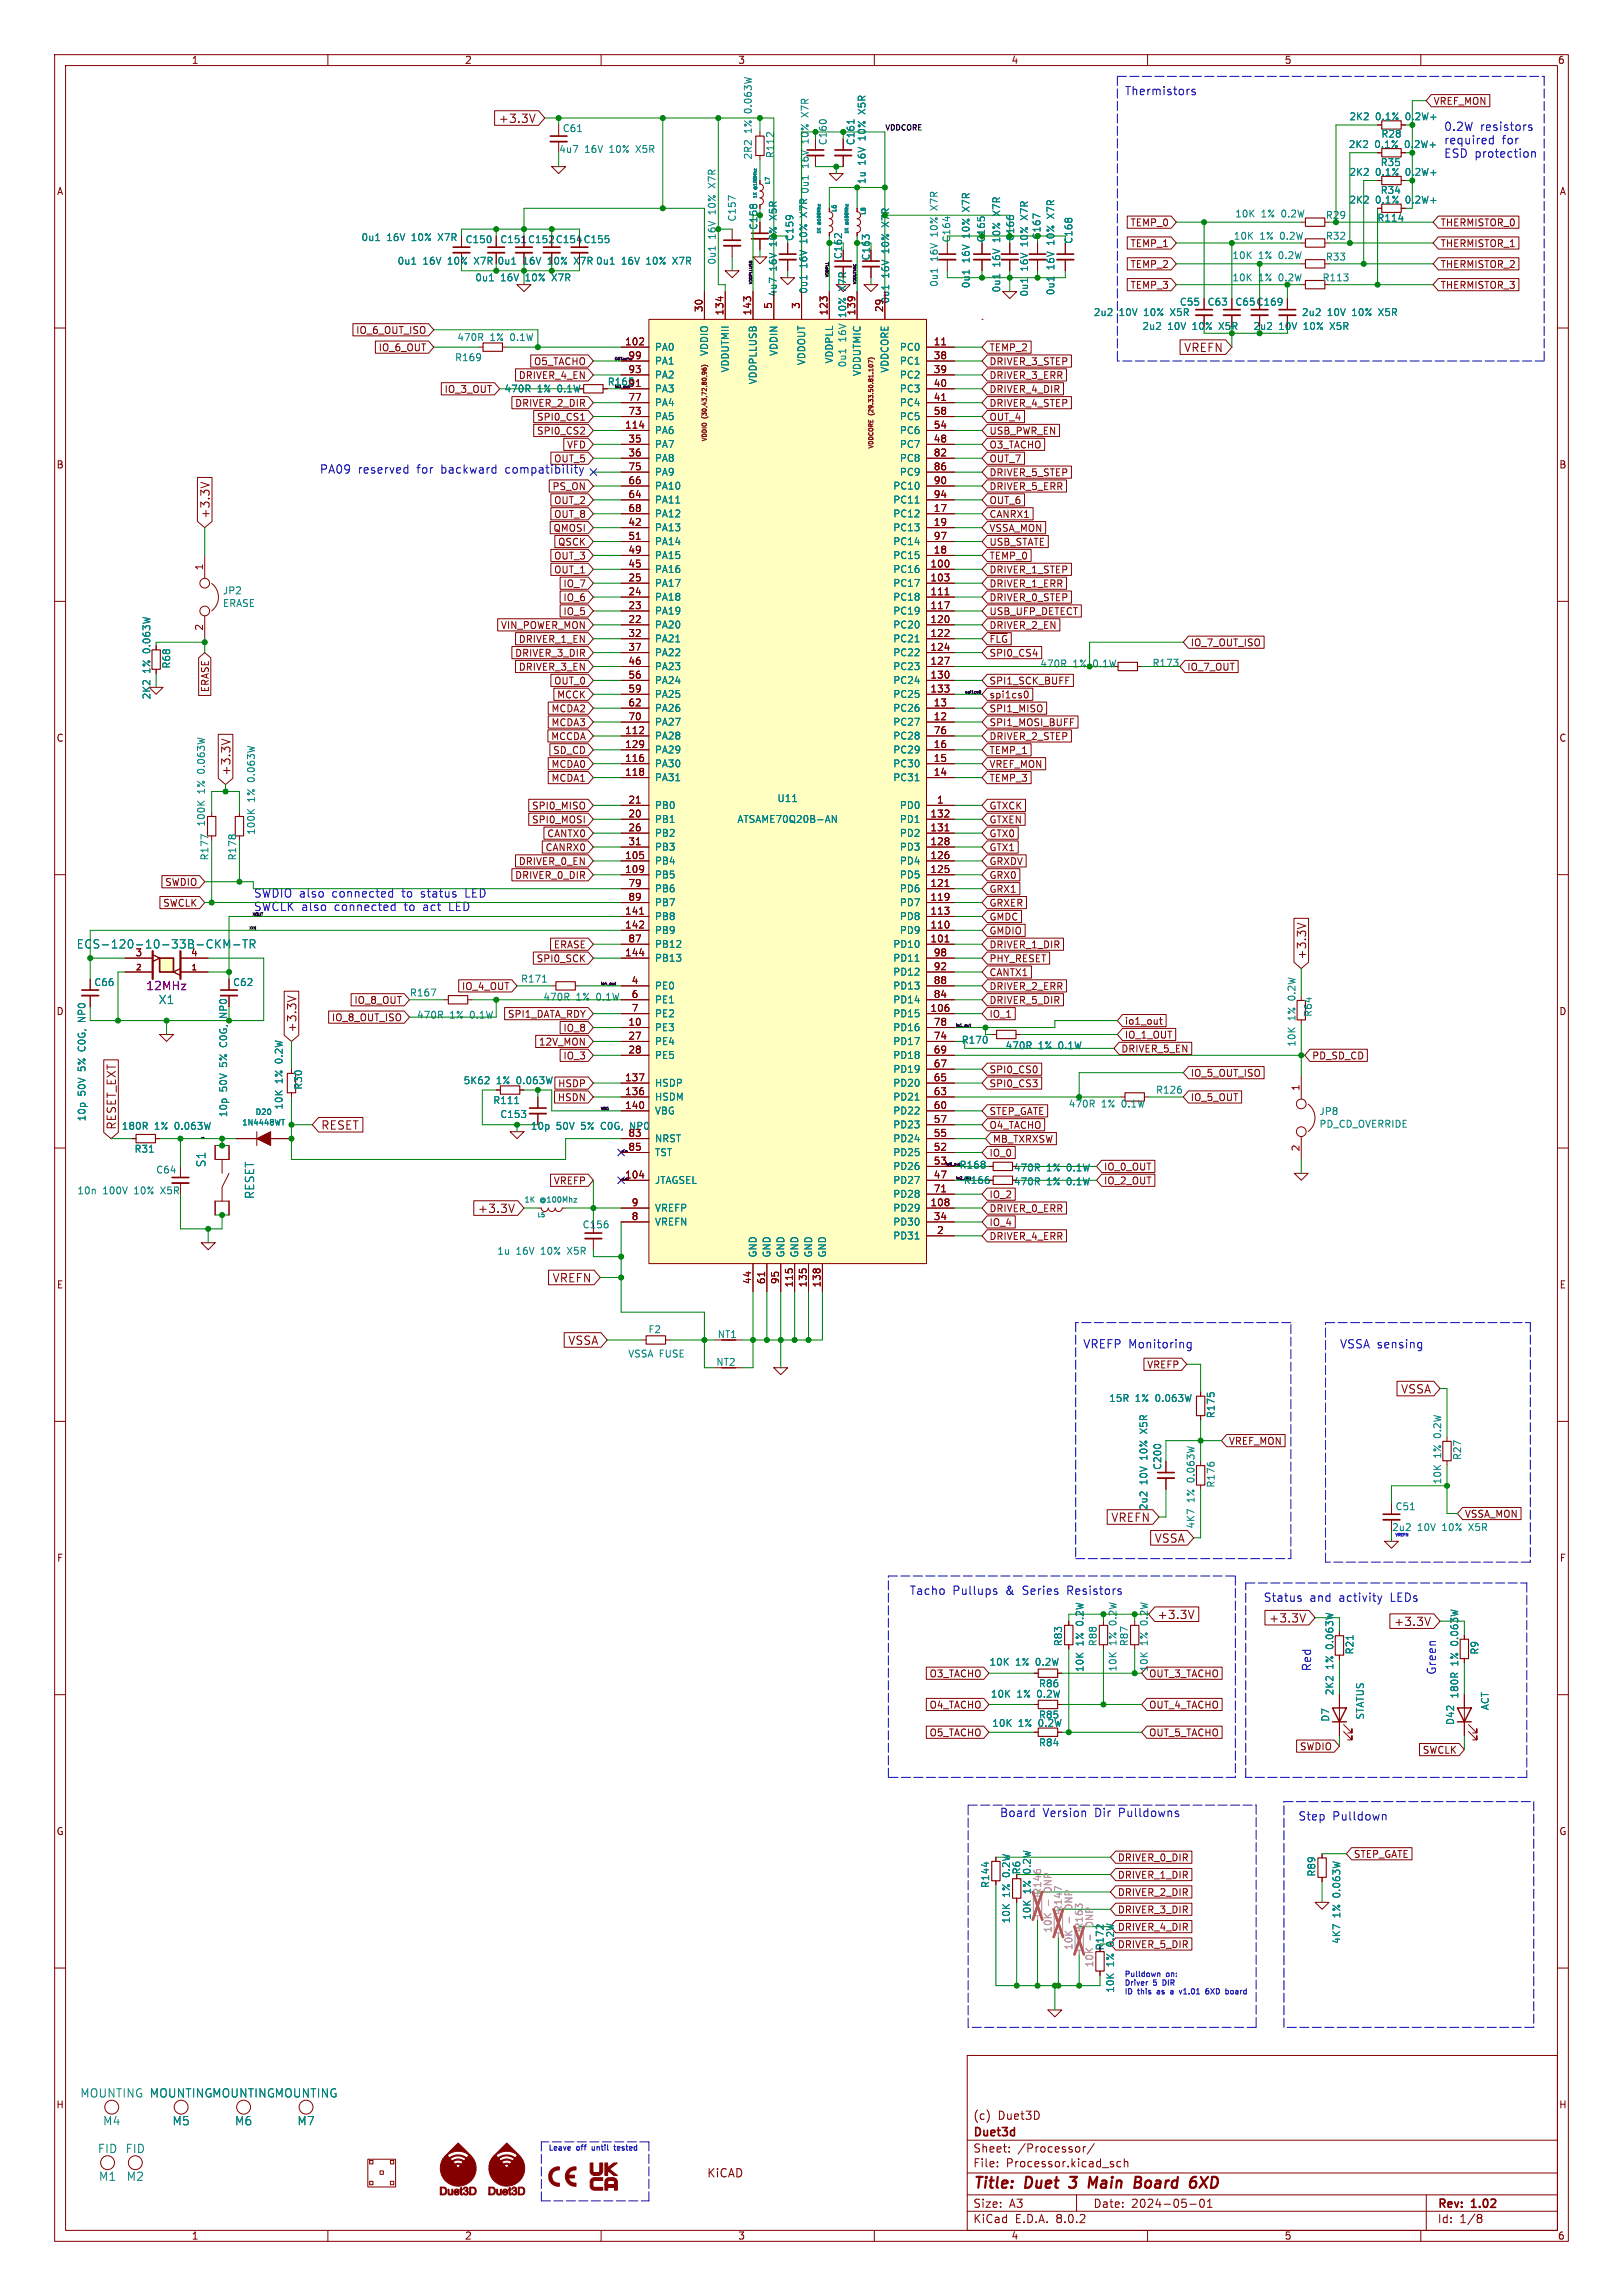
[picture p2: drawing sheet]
<svg xmlns="http://www.w3.org/2000/svg" width="297mm" height="420mm" viewBox="0 0 297 420" stroke-linecap="round" stroke-linejoin="round" font-family="sans-serif">
<defs><g id="words">
<g font-size="2.8" fill="#840000">
<text x="178" y="400.9">Title:</text>
<text x="187.7" y="400.9">Duet</text>
<text x="196.6" y="400.9">3</text>
<text x="200.9" y="400.9">Main</text>
<text x="210.1" y="400.9">Board</text>
<text x="221" y="400.9">6XD</text>
</g>
<g font-size="2.1" fill="#0000c2">
<text x="205.7" y="17.5">Thermistors</text>
<text x="264.2" y="24.1">0.2W</text>
<text x="264.2" y="26.5">required</text>
<text x="264.2" y="29">ESD protection</text>
<text x="270.8" y="24.1">resistors</text>
<text x="274.8" y="26.5">for</text>
<text x="58.4" y="86.7">PA09</text>
<text x="65.5" y="86.7">reserved</text>
<text x="76.4" y="86.7">for</text>
<text x="80.9" y="86.7">backward</text>
<text x="92.8" y="86.7">compatibility</text>
<text x="46.4" y="164.3">SWDIO also</text>
<text x="46.4" y="166.8">SWCLK also</text>
<text x="60.8" y="164.3">connected</text>
<text x="61.2" y="166.8">connected</text>
<text x="73.7" y="164.3">to</text>
<text x="74.2" y="166.8">to</text>
<text x="77.3" y="164.3">status</text>
<text x="77.7" y="166.8">act</text>
<text x="82.6" y="166.8">LED</text>
<text x="85.6" y="164.3">LED</text>
<text x="198.1" y="246.8">VREFP Monitoring</text>
<text x="245.1" y="246.8">VSSA sensing</text>
<text x="166.4" y="291.9">Tacho</text>
<text x="174.3" y="291.9">Pullups</text>
<text x="184.1" y="291.9">&amp;</text>
<text x="187.3" y="291.9">Series</text>
<text x="195.6" y="291.9">Resistors</text>
<text x="231.1" y="293.1">Status</text>
<text x="239.6" y="293.1">and</text>
<text x="245.1" y="293.1">activity</text>
<text x="254.6" y="293.1">LEDs</text>
<text x="240" y="305.8" transform="rotate(-90 240 305.8)">Red</text>
<text x="262.9" y="306.5" transform="rotate(-90 262.9 306.5)">Green</text>
<text x="182.9" y="332.5">Board</text>
<text x="190.8" y="332.5">Version</text>
<text x="200.4" y="332.5">Dir</text>
<text x="204.9" y="332.5">Pulldowns</text>
<text x="237.5" y="333.1">Step</text>
<text x="243.8" y="333.1">Pulldown</text>
</g>
<g font-size="2.1" fill="#840000">
<text x="91.2" y="22.7">+3.3V</text>
<text x="216.6" y="64.6">VREFN</text>
<text x="38.6" y="95" transform="rotate(-90 38.6 95)">+3.3V</text>
<text x="42.4" y="142" transform="rotate(-90 42.4 142)">+3.3V</text>
<text x="239.2" y="175.6" transform="rotate(-90 239.2 175.6)">+3.3V</text>
<text x="54.4" y="189" transform="rotate(-90 54.4 189)">+3.3V</text>
<text x="21.4" y="206.8" transform="rotate(-90 21.4 206.8)">RESET_EXT</text>
<text x="58.7" y="206.8">RESET</text>
<text x="87.4" y="222.1">+3.3V</text>
<text x="101.1" y="234.8">VREFN</text>
<text x="103.9" y="246.2">VSSA</text>
<text x="256.3" y="255.1">VSSA</text>
<text x="203.3" y="278.6">VREFN</text>
<text x="211.2" y="282.4">VSSA</text>
<text x="211.7" y="296.4">+3.3V</text>
<text x="232.2" y="297">+3.3V</text>
<text x="255" y="297.6">+3.3V</text>
<text x="178" y="388">(c)</text>
<text x="182.6" y="388">Duet3D</text>
<text x="178" y="394">Sheet:</text>
<text x="178" y="391.2">Duet3d</text>
<text x="186.2" y="394">/Processor/</text>
<text x="129.3" y="398.6">KiCAD</text>
<text x="178" y="396.7">File:</text>
<text x="184.1" y="396.7">Processor.kicad_sch</text>
<text x="178" y="406.9">KiCad</text>
<text x="178" y="404.1">Size:</text>
<text x="184.7" y="404.1">A3</text>
<text x="185.7" y="406.9">E.D.A.</text>
<text x="193.3" y="406.9">8.0.2</text>
<text x="200" y="404.1">Date:</text>
<text x="207" y="404.1">2024-05-01</text>
<text x="263" y="404.3">Rev:</text>
<text x="263" y="406.9">Id:</text>
<text x="267.1" y="406.9">1/8</text>
<text x="269.4" y="404.3">1.02</text>
</g>
<g font-size="2.1" fill="#008484">
<text x="13.9" y="173.7">ECS-120-10-33B-CKM-TR</text>
<text x="29" y="183.9">X1</text>
<text x="37.8" y="213.6" transform="rotate(-90 37.8 213.6)">S1</text>
<text x="46.7" y="219.4" transform="rotate(-90 46.7 219.4)">RESET</text>
<text x="14.6" y="383.9">MOUNTING MOUNTINGMOUNTINGMOUNTING</text>
<text x="27.3" y="383.9">MOUNTINGMOUNTINGMOUNTING</text>
<text x="18.8" y="389">M4</text>
<text x="31.5" y="389">M5</text>
<text x="42.9" y="389">M6</text>
<text x="54.3" y="389">M7</text>
<text x="17.8" y="394.1">FID</text>
<text x="22.9" y="394.1">FID</text>
<text x="18" y="399.1">M1</text>
<text x="23.1" y="399.1">M2</text>
</g>
<text font-size="2.1" fill="#840084" x="26.7" y="181.3">12MHz</text>
<g font-size="1.8" fill="#840000">
<text x="35" y="11.9">1</text>
<text x="85" y="11.9">2</text>
<text x="135" y="11.9">3</text>
<text x="185" y="11.9">4</text>
<text x="235" y="11.9">5</text>
<text x="285" y="11.9">6</text>
<text x="262.3" y="19.4">VREF_MON</text>
<text x="10.3" y="35.9">A</text>
<text x="285.3" y="35.9">A</text>
<text x="206.8" y="41.6">TEMP_0</text>
<text x="263.5" y="41.6">THERMISTOR_0</text>
<text x="91.4" y="44.7">C151</text>
<text x="96.5" y="44.7">C152</text>
<text x="101.6" y="44.7">C154</text>
<text x="138.8" y="42.2" transform="rotate(-90 138.8 42.2)">C158</text>
<text x="154.3" y="47.5" transform="rotate(-90 154.3 47.5)">C162</text>
<text x="159.4" y="47.7" transform="rotate(-90 159.4 47.7)">C163</text>
<text x="206.8" y="45.4">TEMP_1</text>
<text x="263.5" y="45.4">THERMISTOR_1</text>
<text x="206.8" y="49.2">TEMP_2</text>
<text x="206.8" y="53">TEMP_3</text>
<text x="263.5" y="53">THERMISTOR_3</text>
<text x="263.5" y="49.2">THERMISTOR_2</text>
<text x="128.7" y="57.2" transform="rotate(-90 128.7 57.2)">30</text>
<text x="132.5" y="57.8" transform="rotate(-90 132.5 57.8)">134</text>
<text x="137.5" y="57.8" transform="rotate(-90 137.5 57.8)">143</text>
<text x="141.4" y="56.6" transform="rotate(-90 141.4 56.6)">5</text>
<text x="146.4" y="56.6" transform="rotate(-90 146.4 56.6)">3</text>
<text x="151.5" y="57.8" transform="rotate(-90 151.5 57.8)">123</text>
<text x="156.6" y="57.8" transform="rotate(-90 156.6 57.8)">139</text>
<text x="161.7" y="57.2" transform="rotate(-90 161.7 57.2)">29</text>
<text x="226" y="56.1">C65 C169</text>
<text x="65.1" y="61.3">IO_6_OUT_ISO</text>
<text x="69.2" y="64.5">IO_6_OUT</text>
<text x="114.3" y="63.2">102</text>
<text x="114.9" y="65.8">99</text>
<text x="170.8" y="63.2">11</text>
<text x="170.8" y="65.8">38</text>
<text x="181" y="64.5">TEMP_2</text>
<text x="94.8" y="69.5">DRIVER_4_EN</text>
<text x="97.6" y="67">O5_TACHO</text>
<text x="102.1" y="72">0.1W</text>
<text x="111.1" y="70.7">R16591</text>
<text x="114.9" y="68.3">93</text>
<text x="170.8" y="68.3">39</text>
<text x="170.8" y="70.9">40</text>
<text x="181" y="69.5">DRIVER_3_ERR</text>
<text x="181" y="67">DRIVER_3_STEP</text>
<text x="81.3" y="72.1">IO_3_OUT</text>
<text x="94.2" y="74.6">DRIVER_2_DIR</text>
<text x="98.2" y="77.2">SPI0_CS1</text>
<text x="114.9" y="75.9">73</text>
<text x="114.9" y="73.4">77</text>
<text x="170.8" y="73.4">41</text>
<text x="170.8" y="75.9">58</text>
<text x="181" y="74.6">DRIVER_4_STEP</text>
<text x="181" y="77.2">OUT_4</text>
<text x="181" y="72.1">DRIVER_4_DIR</text>
<text x="98.2" y="79.7">SPI0_CS2</text>
<text x="103.7" y="82.2">VFD</text>
<text x="114.3" y="78.5">114</text>
<text x="114.9" y="81">35</text>
<text x="114.9" y="83.6">36</text>
<text x="170.8" y="81">48</text>
<text x="170.8" y="78.5">54</text>
<text x="170.8" y="83.6">82</text>
<text x="181" y="82.2">O3_TACHO</text>
<text x="181" y="79.7">USB_PWR_EN</text>
<text x="10.3" y="85.9">B</text>
<text x="101" y="89.9">PS_ON</text>
<text x="114.9" y="88.6">66</text>
<text x="114.9" y="86.1">75</text>
<text x="170.8" y="86.1">86</text>
<text x="170.8" y="88.6">90</text>
<text x="181" y="89.9">DRIVER_5_ERR</text>
<text x="181" y="87.3">DRIVER_5_STEP</text>
<text x="181" y="84.8">OUT_7</text>
<text x="285.3" y="85.9">B</text>
<text x="101.3" y="92.4">OUT_2</text>
<text x="101.3" y="94.9">OUT_8</text>
<text x="114.9" y="91.2">64</text>
<text x="114.9" y="93.7">68</text>
<text x="170.8" y="93.7">17</text>
<text x="170.8" y="91.2">94</text>
<text x="181" y="92.4">OUT_6</text>
<text x="181" y="94.9">CANRX1</text>
<text x="101.2" y="97.5">QMOSI</text>
<text x="102" y="100">QSCK</text>
<text x="114.9" y="96.3">42</text>
<text x="114.9" y="101.3">49</text>
<text x="114.9" y="98.8">51</text>
<text x="170.8" y="101.3">18</text>
<text x="170.8" y="96.3">19</text>
<text x="170.8" y="98.8">97</text>
<text x="181" y="100">USB_STATE</text>
<text x="181" y="97.5">VSSA_MON</text>
<text x="37.2" y="104.4" transform="rotate(-90 37.2 104.4)">1</text>
<text x="101.3" y="102.6">OUT_3</text>
<text x="101.3" y="105.1">OUT_1</text>
<text x="103" y="107.6">IO_7</text>
<text x="114.9" y="106.4">25</text>
<text x="114.9" y="103.9">45</text>
<text x="170.2" y="103.9">100</text>
<text x="170.2" y="106.4">103</text>
<text x="181" y="105.1">DRIVER_1_STEP</text>
<text x="181" y="107.6">DRIVER_1_ERR</text>
<text x="181" y="102.6">TEMP_0</text>
<text x="103" y="110.2">IO_6</text>
<text x="103" y="112.7">IO_5</text>
<text x="114.9" y="111.5">23</text>
<text x="114.9" y="109">24</text>
<text x="170.2" y="109">111</text>
<text x="170.2" y="111.5">117</text>
<text x="181" y="112.7">USB_UFP_DETECT</text>
<text x="181" y="110.2">DRIVER_0_STEP</text>
<text x="37.2" y="115.5" transform="rotate(-90 37.2 115.5)">2</text>
<text x="91.6" y="115.3">VIN_POWER_MON</text>
<text x="94.8" y="117.8">DRIVER_1_EN</text>
<text x="114.9" y="114">22</text>
<text x="114.9" y="116.6">32</text>
<text x="114.9" y="119.1">37</text>
<text x="170.2" y="114">120</text>
<text x="170.2" y="116.6">122</text>
<text x="170.2" y="119.1">124</text>
<text x="181" y="115.3">DRIVER_2_EN</text>
<text x="181" y="117.8">~{FLG}</text>
<text x="217.8" y="118.4">IO_7_OUT_ISO</text>
<text x="94.2" y="120.3">DRIVER_3_DIR</text>
<text x="94.8" y="122.9">DRIVER_3_EN</text>
<text x="101.3" y="125.4">OUT_0</text>
<text x="114.9" y="121.7">46</text>
<text x="114.9" y="124.2">56</text>
<text x="170.2" y="121.7">127</text>
<text x="170.2" y="124.2">130</text>
<text x="181" y="125.4">SPI1_SCK_BUFF</text>
<text x="181" y="120.3">SPI0_CS4</text>
<text x="217.2" y="122.9">IO_7_OUT</text>
<text x="38.4" y="126.7" transform="rotate(-90 38.4 126.7)">ERASE</text>
<text x="100.8" y="130.5">MCDA2</text>
<text x="101.9" y="128">MCCK</text>
<text x="114.9" y="126.7">59</text>
<text x="114.9" y="129.3">62</text>
<text x="114.9" y="131.8">70</text>
<text x="170.2" y="126.7">133</text>
<text x="170.8" y="131.8">12</text>
<text x="170.8" y="129.3">13</text>
<text x="181" y="130.5">SPI1_MISO</text>
<text x="181" y="128">spi1cs0</text>
<text x="10.3" y="135.9">C</text>
<text x="100.8" y="135.6">MCCDA</text>
<text x="100.8" y="133">MCDA3</text>
<text x="114.3" y="134.4">112</text>
<text x="114.3" y="136.9">129</text>
<text x="170.8" y="136.9">16</text>
<text x="170.8" y="134.4">76</text>
<text x="181" y="135.6">DRIVER_2_STEP</text>
<text x="181" y="133">SPI1_MOSI_BUFF</text>
<text x="285.3" y="135.9">C</text>
<text x="100.8" y="143.2">MCDA1</text>
<text x="100.8" y="140.7">MCDA0</text>
<text x="101.1" y="138.1">SD_CD</text>
<text x="114.3" y="139.4">116</text>
<text x="114.3" y="142">118</text>
<text x="170.8" y="142">14</text>
<text x="170.8" y="139.4">15</text>
<text x="181" y="140.7">VREF_MON</text>
<text x="181" y="138.1">TEMP_1</text>
<text x="181" y="143.2">TEMP_3</text>
<text x="97.3" y="148.3">SPI0_MISO</text>
<text x="114.9" y="149.6">20</text>
<text x="114.9" y="147.1">21</text>
<text x="170.2" y="149.6">132</text>
<text x="171.4" y="147.1">1</text>
<text x="181" y="148.3">GTXCK</text>
<text x="97.3" y="150.8">SPI0_MOSI</text>
<text x="99.7" y="155.9">CANRX0</text>
<text x="100" y="153.4">CANTX0</text>
<text x="114.9" y="152.1">26</text>
<text x="114.9" y="154.7">31</text>
<text x="170.2" y="154.7">128</text>
<text x="170.2" y="152.1">131</text>
<text x="181" y="155.9">GTX1</text>
<text x="181" y="153.4">GTX0</text>
<text x="181" y="150.8">GTXEN</text>
<text x="94.2" y="161">DRIVER_0_DIR</text>
<text x="94.8" y="158.4">DRIVER_0_EN</text>
<text x="114.3" y="157.2">105</text>
<text x="114.3" y="159.8">109</text>
<text x="170.2" y="159.8">125</text>
<text x="170.2" y="157.2">126</text>
<text x="181" y="161">GRX0</text>
<text x="181" y="158.4">GRXDV</text>
<text x="29.8" y="166.1">SWCLK</text>
<text x="30.1" y="162.2">SWDIO</text>
<text x="114.3" y="167.4">141</text>
<text x="114.9" y="162.3">79</text>
<text x="114.9" y="164.8">89</text>
<text x="170.2" y="167.4">113</text>
<text x="170.2" y="164.8">119</text>
<text x="170.2" y="162.3">121</text>
<text x="181" y="163.5">GRX1</text>
<text x="181" y="166.1">GRXER</text>
<text x="101.2" y="173.7">ERASE</text>
<text x="114.3" y="169.9">142</text>
<text x="114.9" y="172.5">87</text>
<text x="170.2" y="172.5">101</text>
<text x="170.2" y="169.9">110</text>
<text x="181" y="171.1">GMDIO</text>
<text x="181" y="168.6">GMDC</text>
<text x="181" y="173.7">DRIVER_1_DIR</text>
<text x="24.7" y="175">3</text>
<text x="34.9" y="175">4</text>
<text x="98.1" y="176.2">SPI0_SCK</text>
<text x="114.3" y="175">144</text>
<text x="170.8" y="177.5">92</text>
<text x="170.8" y="175">98</text>
<text x="181" y="178.8">CANTX1</text>
<text x="181" y="176.2">PHY_RESET</text>
<text x="10.3" y="185.9">D</text>
<text x="41.8" y="185.7" transform="rotate(-90 41.8 185.7)">NP0</text>
<text x="64.7" y="183.8">IO_8_OUT</text>
<text x="84.4" y="181.3">IO_4_OUT</text>
<text x="115.5" y="180.1">4</text>
<text x="115.5" y="182.6">6</text>
<text x="115.5" y="185.2">7</text>
<text x="170.2" y="185.2">106</text>
<text x="170.8" y="182.6">84</text>
<text x="170.8" y="180.1">88</text>
<text x="181" y="183.8">DRIVER_5_DIR</text>
<text x="181" y="181.3">DRIVER_2_ERR</text>
<text x="285.3" y="185.9">D</text>
<text x="60.6" y="187">IO_8_OUT_ISO</text>
<text x="92.8" y="186.4">SPI1_DATA_RDY</text>
<text x="98.5" y="191.5">12V_MON</text>
<text x="103" y="188.9">IO_8</text>
<text x="114.9" y="187.7">10</text>
<text x="114.9" y="190.2">27</text>
<text x="170.8" y="190.2">74</text>
<text x="170.8" y="187.7">78</text>
<text x="181" y="186.4">IO_1</text>
<text x="205.7" y="187.6">io1_out</text>
<text x="205.7" y="190.2">IO_1_OUT</text>
<text x="103" y="194">IO_3</text>
<text x="114.3" y="197.9">137</text>
<text x="114.9" y="192.8">28</text>
<text x="170.8" y="197.9">65</text>
<text x="170.8" y="195.3">67</text>
<text x="170.8" y="192.8">69</text>
<text x="181" y="196.5">SPI0_CS0</text>
<text x="205.1" y="192.7">DRIVER_5_EN</text>
<text x="217.8" y="197.2">IO_5_OUT_ISO</text>
<text x="240" y="194">PD_SD_CD</text>
<text x="102" y="201.6">HSDN</text>
<text x="102" y="199.1">HSDP</text>
<text x="114.3" y="200.4">136</text>
<text x="114.3" y="202.9">140</text>
<text x="170.8" y="202.9">60</text>
<text x="170.8" y="200.4">63</text>
<text x="181" y="199.1">SPI0_CS3</text>
<text x="217.8" y="201.6">IO_5_OUT</text>
<text x="237.9" y="199.7" transform="rotate(-90 237.9 199.7)">1</text>
<text x="114.9" y="208">83</text>
<text x="170.8" y="208">55</text>
<text x="170.8" y="205.5">57</text>
<text x="181" y="206.7">O4_TACHO</text>
<text x="181" y="204.2">STEP_GATE</text>
<text x="181.6" y="209.2">MB_TXRXSW</text>
<text x="114.3" y="215.6">104</text>
<text x="114.9" y="210.6">85</text>
<text x="170.8" y="215.6">47</text>
<text x="170.8" y="210.6">52</text>
<text x="170.8" y="213.1">53</text>
<text x="181" y="211.8">IO_0</text>
<text x="185.4" y="214.5">470R</text>
<text x="201.9" y="214.3">IO_0_OUT</text>
<text x="237.9" y="210.7" transform="rotate(-90 237.9 210.7)">2</text>
<text x="101.2" y="216.9">VREFP</text>
<text x="115.5" y="220.7">9</text>
<text x="170.2" y="220.7">108</text>
<text x="170.8" y="218.2">71</text>
<text x="181" y="221.9">DRIVER_0_ERR</text>
<text x="181" y="219.4">IO_2</text>
<text x="185.4" y="217">470R</text>
<text x="201.9" y="216.9">IO_2_OUT</text>
<text x="115.5" y="223.3">8</text>
<text x="170.8" y="223.3">34</text>
<text x="171.4" y="225.8">2</text>
<text x="181" y="224.5">IO_4</text>
<text x="181" y="227">DRIVER_4_ERR</text>
<text x="10.3" y="235.9">E</text>
<text x="137.5" y="235" transform="rotate(-90 137.5 235)">44</text>
<text x="140.1" y="235" transform="rotate(-90 140.1 235)">61</text>
<text x="142.6" y="235" transform="rotate(-90 142.6 235)">95</text>
<text x="145.2" y="235.6" transform="rotate(-90 145.2 235.6)">115</text>
<text x="147.7" y="235.6" transform="rotate(-90 147.7 235.6)">135</text>
<text x="150.2" y="235.6" transform="rotate(-90 150.2 235.6)">138</text>
<text x="285.3" y="235.9">E</text>
<text x="209.8" y="250.5">VREFP</text>
<text x="224.8" y="264.5">VREF_MON</text>
<text x="268" y="277.8">VSSA_MON</text>
<text x="10.3" y="285.9">F</text>
<text x="285.3" y="285.9">F</text>
<text x="210.2" y="305.9" transform="rotate(-90 210.2 305.9)">10K</text>
<text x="170" y="307">O3_TACHO</text>
<text x="210.2" y="307">OUT_3_TACHO</text>
<text x="170" y="317.8">O5_TACHO</text>
<text x="170" y="312.7">O4_TACHO</text>
<text x="210.2" y="317.8">OUT_5_TACHO</text>
<text x="210.2" y="312.7">OUT_4_TACHO</text>
<text x="237.8" y="320.4">SWDIO</text>
<text x="260.3" y="321">SWCLK</text>
<text x="10.3" y="335.9">G</text>
<text x="285.3" y="335.9">G</text>
<text x="204.5" y="340.7">DRIVER_0_DIR</text>
<text x="247.6" y="340">STEP_GATE</text>
<text x="204.5" y="347">DRIVER_2_DIR</text>
<text x="204.5" y="343.9">DRIVER_1_DIR</text>
<text x="204.5" y="350.2">DRIVER_3_DIR</text>
<text x="204.5" y="353.4">DRIVER_4_DIR</text>
<text x="202.2" y="356.9" transform="rotate(-90 202.2 356.9)">R172</text>
<text x="204.5" y="356.6">DRIVER_5_DIR</text>
<text x="10.2" y="385.9">H</text>
<text x="285.2" y="385.9">H</text>
<text x="35" y="409.9">1</text>
<text x="85" y="409.9">2</text>
<text x="135" y="409.9">3</text>
<text x="185" y="409.9">4</text>
<text x="235" y="409.9">5</text>
<text x="285" y="409.9">6</text>
</g>
<g font-size="1.8" fill="#008484">
<text x="137.8" y="20.6" transform="rotate(-90 137.8 20.6)">0.063W</text>
<text x="148.2" y="21.1" transform="rotate(-90 148.2 21.1)">X7R</text>
<text x="158.6" y="20.5" transform="rotate(-90 158.6 20.5)">X5R</text>
<text x="246.8" y="22.2">2K2</text>
<text x="251.7" y="22.2">0.1%</text>
<text x="257.3" y="22.2">0.2W+</text>
<text x="102.2" y="28.2">4u7</text>
<text x="102.9" y="24.4">C61</text>
<text x="107" y="28.2">16V</text>
<text x="111.7" y="28.2">10%</text>
<text x="116.7" y="28.2">X5R</text>
<text x="137.8" y="29.3" transform="rotate(-90 137.8 29.3)">2R2</text>
<text x="137.8" y="24.4" transform="rotate(-90 137.8 24.4)">1%</text>
<text x="141.8" y="29" transform="rotate(-90 141.8 29)">R112</text>
<text x="148.2" y="26.1" transform="rotate(-90 148.2 26.1)">10%</text>
<text x="151.5" y="26.7" transform="rotate(-90 151.5 26.7)">C160</text>
<text x="156.6" y="26.7" transform="rotate(-90 156.6 26.7)">C161</text>
<text x="158.6" y="25.6" transform="rotate(-90 158.6 25.6)">10%</text>
<text x="246.7" y="27.3">2K2</text>
<text x="251.6" y="27.3">0.1%</text>
<text x="252.7" y="25.4">R28</text>
<text x="257.2" y="27.3">0.2W+</text>
<text x="131.2" y="34" transform="rotate(-90 131.2 34)">X7R</text>
<text x="148.2" y="30.8" transform="rotate(-90 148.2 30.8)">16V</text>
<text x="158.6" y="33.8" transform="rotate(-90 158.6 33.8)">1u</text>
<text x="158.6" y="30.2" transform="rotate(-90 158.6 30.2)">16V</text>
<text x="246.8" y="32.4">2K2</text>
<text x="251.7" y="32.4">0.1%</text>
<text x="252.6" y="35.7">R34</text>
<text x="252.6" y="30.6">R35</text>
<text x="257.3" y="32.4">0.2W+</text>
<text x="131.2" y="39.1" transform="rotate(-90 131.2 39.1)">10%</text>
<text x="134.8" y="40.6" transform="rotate(-90 134.8 40.6)">C157</text>
<text x="142.3" y="39.9" transform="rotate(-90 142.3 39.9)">X5R</text>
<text x="147.9" y="39.4" transform="rotate(-90 147.9 39.4)">X7R 0u1</text>
<text x="147.9" y="39.4" transform="rotate(-90 147.9 39.4)">X7R</text>
<text x="171.8" y="38.1" transform="rotate(-90 171.8 38.1)">X7R</text>
<text x="177.6" y="38.4" transform="rotate(-90 177.6 38.4)">X7R</text>
<text x="183.2" y="39.1" transform="rotate(-90 183.2 39.1)">X7R</text>
<text x="188.3" y="39.9" transform="rotate(-90 188.3 39.9)">X7R</text>
<text x="193.1" y="39.6" transform="rotate(-90 193.1 39.6)">X7R</text>
<text x="225.9" y="40">10K</text>
<text x="230.8" y="40">1%</text>
<text x="234.6" y="40">0.2W</text>
<text x="246.8" y="37.4">2K2</text>
<text x="251.7" y="37.4">0.1%</text>
<text x="252" y="40.7">R114</text>
<text x="257.3" y="37.4">0.2W+</text>
<text x="66" y="44.3">0u1</text>
<text x="70.8" y="44.3">16V</text>
<text x="75.5" y="44.3">10%</text>
<text x="80.5" y="44.3">X7R</text>
<text x="85.1" y="44.7">C150</text>
<text x="106.7" y="44.7">C155</text>
<text x="131.2" y="43.8" transform="rotate(-90 131.2 43.8)">16V</text>
<text x="145.4" y="44.2" transform="rotate(-90 145.4 44.2)">C159</text>
<text x="147.9" y="44.4" transform="rotate(-90 147.9 44.4)">10%</text>
<text x="162.9" y="46.2" transform="rotate(-90 162.9 46.2)">10%</text>
<text x="171.8" y="47.8" transform="rotate(-90 171.8 47.8)">16V</text>
<text x="171.8" y="43.2" transform="rotate(-90 171.8 43.2)">10%</text>
<text x="177.6" y="43.4" transform="rotate(-90 177.6 43.4)">10%</text>
<text x="183.2" y="44.2" transform="rotate(-90 183.2 44.2)">10%</text>
<text x="188.3" y="44.9" transform="rotate(-90 188.3 44.9)">10%</text>
<text x="193.1" y="44.7" transform="rotate(-90 193.1 44.7)">10%</text>
<text x="196.4" y="44.7" transform="rotate(-90 196.4 44.7)">C168</text>
<text x="225.4" y="47.6">10K</text>
<text x="225.7" y="44">10K</text>
<text x="230.3" y="47.6">1%</text>
<text x="230.5" y="44">1%</text>
<text x="234.1" y="47.6">0.2W</text>
<text x="234.4" y="44">0.2W</text>
<text x="242.5" y="47.9">R33</text>
<text x="242.5" y="44">R32</text>
<text x="72.7" y="48.6">0u1</text>
<text x="77.4" y="48.6">16V</text>
<text x="82.1" y="48.6">10%</text>
<text x="86.9" y="51.7">0u1</text>
<text x="87.1" y="48.6">X7R 0u1</text>
<text x="91.6" y="51.7">16V</text>
<text x="95.7" y="48.6">16V</text>
<text x="96.3" y="51.7">10%</text>
<text x="100.4" y="48.6">10%</text>
<text x="101.3" y="51.7">X7R</text>
<text x="105.4" y="48.6">X7R0u1</text>
<text x="113.7" y="48.6">16V</text>
<text x="118.4" y="48.6">10%</text>
<text x="123.4" y="48.6">X7R</text>
<text x="131.2" y="48.5" transform="rotate(-90 131.2 48.5)">0u1</text>
<text x="142.3" y="49.6" transform="rotate(-90 142.3 49.6)">16V</text>
<text x="147.9" y="53.8" transform="rotate(-90 147.9 53.8)">0u1</text>
<text x="147.9" y="49.1" transform="rotate(-90 147.9 49.1)">16V</text>
<text x="155" y="52.8" transform="rotate(-90 155 52.8)">X7R</text>
<text x="162.9" y="50.9" transform="rotate(-90 162.9 50.9)">16V</text>
<text x="171.8" y="52.6" transform="rotate(-90 171.8 52.6)">0u1</text>
<text x="177.6" y="52.8" transform="rotate(-90 177.6 52.8)">0u1</text>
<text x="177.6" y="48.1" transform="rotate(-90 177.6 48.1)">16V</text>
<text x="183.2" y="53.6" transform="rotate(-90 183.2 53.6)">0u1</text>
<text x="183.2" y="48.8" transform="rotate(-90 183.2 48.8)">16V</text>
<text x="188.3" y="49.6" transform="rotate(-90 188.3 49.6)">16V</text>
<text x="193.1" y="49.4" transform="rotate(-90 193.1 49.4)">16V</text>
<text x="225.4" y="51.7">10K</text>
<text x="230.3" y="51.7">1%</text>
<text x="241.9" y="51.7">R113</text>
<text x="142.3" y="54.3" transform="rotate(-90 142.3 54.3)">4u7</text>
<text x="155" y="57.9" transform="rotate(-90 155 57.9)">10%</text>
<text x="162.9" y="55.6" transform="rotate(-90 162.9 55.6)">0u1</text>
<text x="188.3" y="54.3" transform="rotate(-90 188.3 54.3)">0u1</text>
<text x="193.1" y="54.1" transform="rotate(-90 193.1 54.1)">0u1</text>
<text x="200.1" y="58">2u2</text>
<text x="204.8" y="58">10V</text>
<text x="209.5" y="58">10%</text>
<text x="214.5" y="58">X5R</text>
<text x="215.8" y="56.1">C55</text>
<text x="220.9" y="56.1">C63</text>
<text x="238.2" y="58">2u2</text>
<text x="242.9" y="58">10V</text>
<text x="247.6" y="58">10%</text>
<text x="252.6" y="58">X5R</text>
<text x="83.6" y="62.6">470R</text>
<text x="89.7" y="62.6">1%</text>
<text x="93.5" y="62.6">0.1W</text>
<text x="119.8" y="64.4">PA0</text>
<text x="129.8" y="65.2" transform="rotate(-90 129.8 65.2)">VDDIO</text>
<text x="142.5" y="65.2" transform="rotate(-90 142.5 65.2)">VDDIN</text>
<text x="155" y="62.6" transform="rotate(-90 155 62.6)">16V</text>
<text x="164.6" y="64.4">PC0</text>
<text x="208.9" y="60.6">2u2</text>
<text x="213.7" y="60.6">10V</text>
<text x="218.4" y="60.6">10%</text>
<text x="223.4" y="60.6">X5R</text>
<text x="229.3" y="60.6">2u2</text>
<text x="234" y="60.6">10V</text>
<text x="238.7" y="60.6">10%</text>
<text x="243.7" y="60.6">X5R</text>
<text x="83.2" y="66.3">R169</text>
<text x="92.2" y="72">470R</text>
<text x="98.3" y="72">1%</text>
<text x="119.8" y="72">PA3</text>
<text x="119.8" y="69.4">PA2</text>
<text x="119.8" y="66.9">PA1</text>
<text x="133.6" y="68.2" transform="rotate(-90 133.6 68.2)">VDDUTMII</text>
<text x="138.7" y="70.4" transform="rotate(-90 138.7 70.4)">VDDPLLUSB</text>
<text x="147.5" y="66.9" transform="rotate(-90 147.5 66.9)">VDDOUT</text>
<text x="152.6" y="66.6" transform="rotate(-90 152.6 66.6)">VDDPLL</text>
<text x="155" y="67.3" transform="rotate(-90 155 67.3)">0u1</text>
<text x="157.7" y="68.9" transform="rotate(-90 157.7 68.9)">VDDUTMIC</text>
<text x="162.8" y="68.3" transform="rotate(-90 162.8 68.3)">VDDCORE</text>
<text x="164.6" y="66.9">PC1</text>
<text x="164.6" y="69.4">PC2</text>
<text x="164.6" y="72">PC3</text>
<text x="119.8" y="77.1">PA5</text>
<text x="119.8" y="74.5">PA4</text>
<text x="164.6" y="74.5">PC4</text>
<text x="164.6" y="77.1">PC5</text>
<text x="119.8" y="79.6">PA6</text>
<text x="119.8" y="82.1">PA7</text>
<text x="164.6" y="82.1">PC7</text>
<text x="164.6" y="79.6">PC6</text>
<text x="119.8" y="84.7">PA8</text>
<text x="119.8" y="89.8">PA10</text>
<text x="119.8" y="87.2">PA9</text>
<text x="163.4" y="89.8">PC10</text>
<text x="164.6" y="84.7">PC8</text>
<text x="164.6" y="87.2">PC9</text>
<text x="119.8" y="92.3">PA11</text>
<text x="119.8" y="94.8">PA12</text>
<text x="163.4" y="94.8">PC12</text>
<text x="163.4" y="92.3">PC11</text>
<text x="119.8" y="97.4">PA13</text>
<text x="119.8" y="99.9">PA14</text>
<text x="163.4" y="97.4">PC13</text>
<text x="163.4" y="99.9">PC14</text>
<text x="119.8" y="107.5">PA17</text>
<text x="119.8" y="105">PA16</text>
<text x="119.8" y="102.5">PA15</text>
<text x="163.4" y="105">PC16</text>
<text x="163.4" y="107.5">PC17</text>
<text x="163.4" y="102.5">PC15</text>
<text x="40.7" y="108.9">JP2</text>
<text x="40.7" y="111.2">ERASE</text>
<text x="119.8" y="112.6">PA19</text>
<text x="119.8" y="110.1">PA18</text>
<text x="163.4" y="110.1">PC18</text>
<text x="163.4" y="112.6">PC19</text>
<text x="27.7" y="119.3" transform="rotate(-90 27.7 119.3)">0.063W</text>
<text x="119.8" y="115.2">PA20</text>
<text x="119.8" y="117.7">PA21</text>
<text x="163.4" y="115.2">PC20</text>
<text x="163.4" y="117.7">PC21</text>
<text x="27.7" y="123.2" transform="rotate(-90 27.7 123.2)">1%</text>
<text x="31.3" y="122.4" transform="rotate(-90 31.3 122.4)">R68</text>
<text x="119.8" y="120.2">PA22</text>
<text x="119.8" y="122.8">PA23</text>
<text x="119.8" y="125.3">PA24</text>
<text x="163.4" y="120.2">PC22</text>
<text x="163.4" y="122.8">PC23</text>
<text x="163.4" y="125.3">PC24</text>
<text x="190.3" y="122.3">470R</text>
<text x="196.3" y="122.3">1%</text>
<text x="200.2" y="122.3">0.1W</text>
<text x="210.8" y="122.1">R173</text>
<text x="27.7" y="128" transform="rotate(-90 27.7 128)">2K2</text>
<text x="119.8" y="127.9">PA25</text>
<text x="119.8" y="130.4">PA26</text>
<text x="163.4" y="130.4">PC26</text>
<text x="163.4" y="127.9">PC25</text>
<text x="119.8" y="135.5">PA28</text>
<text x="119.8" y="132.9">PA27</text>
<text x="163.4" y="132.9">PC27</text>
<text x="163.4" y="135.5">PC28</text>
<text x="37.7" y="141.4" transform="rotate(-90 37.7 141.4)">0.063W</text>
<text x="46.8" y="142.9" transform="rotate(-90 46.8 142.9)">0.063W</text>
<text x="119.8" y="140.6">PA30</text>
<text x="119.8" y="143.1">PA31</text>
<text x="119.8" y="138">PA29</text>
<text x="163.4" y="143.1">PC31</text>
<text x="163.4" y="140.6">PC30</text>
<text x="163.4" y="138">PC29</text>
<text x="37.7" y="145.2" transform="rotate(-90 37.7 145.2)">1%</text>
<text x="46.8" y="146.8" transform="rotate(-90 46.8 146.8)">1%</text>
<text x="119.8" y="148.2">PB0</text>
<text x="142.2" y="146.9">U11</text>
<text x="164.6" y="148.2">PD0</text>
<text x="37.7" y="151.3" transform="rotate(-90 37.7 151.3)">100K</text>
<text x="46.8" y="152.8" transform="rotate(-90 46.8 152.8)">100K</text>
<text x="119.8" y="150.7">PB1</text>
<text x="119.8" y="153.3">PB2</text>
<text x="119.8" y="155.8">PB3</text>
<text x="134.9" y="150.7">ATSAME70Q20B-AN</text>
<text x="164.6" y="155.8">PD3</text>
<text x="164.6" y="153.3">PD2</text>
<text x="164.6" y="150.7">PD1</text>
<text x="38.3" y="157.5" transform="rotate(-90 38.3 157.5)">R177</text>
<text x="43.4" y="157.5" transform="rotate(-90 43.4 157.5)">R178</text>
<text x="119.8" y="158.3">PB4</text>
<text x="119.8" y="160.9">PB5</text>
<text x="164.6" y="160.9">PD5</text>
<text x="164.6" y="158.3">PD4</text>
<text x="119.8" y="163.4">PB6</text>
<text x="119.8" y="166">PB7</text>
<text x="164.6" y="166">PD7</text>
<text x="164.6" y="163.4">PD6</text>
<text x="119.8" y="168.5">PB8</text>
<text x="119.8" y="171">PB9</text>
<text x="119.8" y="173.6">PB12</text>
<text x="163.4" y="173.6">PD10</text>
<text x="164.6" y="171">PD9</text>
<text x="164.6" y="168.5">PD8</text>
<text x="95.2" y="179.9">R171</text>
<text x="119.8" y="176.1">PB13</text>
<text x="163.4" y="178.7">PD12</text>
<text x="163.4" y="176.1">PD11</text>
<text x="17.2" y="180.6">C66</text>
<text x="42.6" y="180.6">C62</text>
<text x="74.9" y="182.5">R167</text>
<text x="99.3" y="183.2">470R</text>
<text x="105.4" y="183.2">1%</text>
<text x="109.2" y="183.2">0.1W</text>
<text x="119.8" y="181.2">PE0</text>
<text x="119.8" y="183.7">PE1</text>
<text x="163.4" y="183.7">PD14</text>
<text x="163.4" y="181.2">PD13</text>
<text x="237.3" y="182.9" transform="rotate(-90 237.3 182.9)">0.2W</text>
<text x="15.8" y="192" transform="rotate(-90 15.8 192)">C0G,</text>
<text x="15.8" y="186.4" transform="rotate(-90 15.8 186.4)">NP0</text>
<text x="41.8" y="191.2" transform="rotate(-90 41.8 191.2)">C0G,</text>
<text x="76.2" y="186.5">470R</text>
<text x="82.3" y="186.5">1%</text>
<text x="86.1" y="186.5">0.1W</text>
<text x="119.8" y="188.8">PE3</text>
<text x="119.8" y="191.4">PE4</text>
<text x="119.8" y="186.3">PE2</text>
<text x="163.4" y="186.3">PD15</text>
<text x="163.4" y="191.4">PD17</text>
<text x="163.4" y="188.8">PD16</text>
<text x="175.9" y="191.1">R170</text>
<text x="237.3" y="191.6" transform="rotate(-90 237.3 191.6)">10K</text>
<text x="237.3" y="186.7" transform="rotate(-90 237.3 186.7)">1%</text>
<text x="240.3" y="186.1" transform="rotate(-90 240.3 186.1)">R64</text>
<text x="15.8" y="195.8" transform="rotate(-90 15.8 195.8)">5%</text>
<text x="41.8" y="195" transform="rotate(-90 41.8 195)">5%</text>
<text x="51.9" y="194.4" transform="rotate(-90 51.9 194.4)">0.2W</text>
<text x="119.8" y="193.9">PE5</text>
<text x="163.4" y="196.4">PD19</text>
<text x="163.4" y="193.9">PD18</text>
<text x="183.9" y="192.1">470R</text>
<text x="190" y="192.1">1%</text>
<text x="193.8" y="192.1">0.1W</text>
<text x="15.8" y="200.5" transform="rotate(-90 15.8 200.5)">50V</text>
<text x="41.8" y="199.7" transform="rotate(-90 41.8 199.7)">50V</text>
<text x="51.9" y="203.1" transform="rotate(-90 51.9 203.1)">10K</text>
<text x="51.9" y="198.2" transform="rotate(-90 51.9 198.2)">1%</text>
<text x="55.5" y="199.4" transform="rotate(-90 55.5 199.4)">R30</text>
<text x="84.7" y="198.5">5K62</text>
<text x="90.2" y="202.2">R111</text>
<text x="90.8" y="198.5">1%</text>
<text x="94.6" y="198.5">0.063W</text>
<text x="119.8" y="201.5">HSDM</text>
<text x="119.8" y="199">HSDP</text>
<text x="163.4" y="201.5">PD21</text>
<text x="163.4" y="199">PD20</text>
<text x="195.5" y="202.8">470R</text>
<text x="201.5" y="202.8">1%</text>
<text x="205.4" y="202.8">0.1W</text>
<text x="211.4" y="200.3">R126</text>
<text x="15.8" y="205.2" transform="rotate(-90 15.8 205.2)">10p</text>
<text x="22.2" y="206.9">180R</text>
<text x="28.3" y="206.9">1%</text>
<text x="32.1" y="206.9">0.063W</text>
<text x="41.8" y="204.5" transform="rotate(-90 41.8 204.5)">10p</text>
<text x="91.4" y="204.7">C153</text>
<text x="97" y="206.9">10p</text>
<text x="101.8" y="206.9">50V</text>
<text x="106.5" y="206.9">5%</text>
<text x="110.3" y="206.9">C0G,</text>
<text x="115.8" y="206.9">NP0</text>
<text x="119.8" y="204.1">VBG</text>
<text x="119.8" y="209.1">NRST</text>
<text x="163.4" y="209.1">PD24</text>
<text x="163.4" y="206.6">PD23</text>
<text x="163.4" y="204.1">PD22</text>
<text x="241.4" y="204.2">JP8</text>
<text x="241.4" y="206.5">PD_CD_OVERRIDE</text>
<text x="24.5" y="211">R31</text>
<text x="28.5" y="214.9">C64</text>
<text x="119.8" y="211.7">TST</text>
<text x="163.4" y="211.7">PD25</text>
<text x="163.4" y="214.2">PD26</text>
<text x="175.5" y="214">R168</text>
<text x="191.5" y="214.5">1%</text>
<text x="195.3" y="214.5">0.1W</text>
<text x="14.1" y="218.7">10n</text>
<text x="18.8" y="218.7">100V</text>
<text x="24.7" y="218.7">10%</text>
<text x="29.7" y="218.7">X5R</text>
<text x="119.8" y="216.8">JTAGSEL</text>
<text x="119.8" y="221.8">VREFP</text>
<text x="163.4" y="221.8">PD29</text>
<text x="163.4" y="216.8">PD27</text>
<text x="163.4" y="219.3">PD28</text>
<text x="176.3" y="216.8">R166</text>
<text x="191.5" y="217">1%</text>
<text x="195.3" y="217">0.1W</text>
<text x="106.5" y="224.9">C156</text>
<text x="119.8" y="224.4">VREFN</text>
<text x="163.4" y="226.9">PD31</text>
<text x="163.4" y="224.4">PD30</text>
<text x="90.9" y="229.7">1u</text>
<text x="94.4" y="229.7">16V</text>
<text x="99.1" y="229.7">10%</text>
<text x="104.1" y="229.7">X5R</text>
<text x="138.7" y="230.1" transform="rotate(-90 138.7 230.1)">GND</text>
<text x="141.2" y="230.1" transform="rotate(-90 141.2 230.1)">GND</text>
<text x="143.7" y="230.1" transform="rotate(-90 143.7 230.1)">GND</text>
<text x="146.3" y="230.1" transform="rotate(-90 146.3 230.1)">GND</text>
<text x="148.8" y="230.1" transform="rotate(-90 148.8 230.1)">GND</text>
<text x="151.4" y="230.1" transform="rotate(-90 151.4 230.1)">GND</text>
<text x="118.6" y="244.1">F2</text>
<text x="131.2" y="245">NT1</text>
<text x="114.9" y="248.5">VSSA FUSE</text>
<text x="131" y="250">NT2</text>
<text x="202.9" y="256.6">15R</text>
<text x="207.7" y="256.6">1%</text>
<text x="211.6" y="256.6">0.063W</text>
<text x="210.2" y="261.9" transform="rotate(-90 210.2 261.9)">X5R</text>
<text x="222.5" y="259.5" transform="rotate(-90 222.5 259.5)">R175</text>
<text x="263.9" y="262.9" transform="rotate(-90 263.9 262.9)">0.2W</text>
<text x="210.2" y="266.9" transform="rotate(-90 210.2 266.9)">10%</text>
<text x="212.7" y="269" transform="rotate(-90 212.7 269)">C200</text>
<text x="263.9" y="266.7" transform="rotate(-90 263.9 266.7)">1%</text>
<text x="267.6" y="267.2" transform="rotate(-90 267.6 267.2)">R27</text>
<text x="210.2" y="271.6" transform="rotate(-90 210.2 271.6)">10V</text>
<text x="218.8" y="274.9" transform="rotate(-90 218.8 274.9)">1%</text>
<text x="218.8" y="271" transform="rotate(-90 218.8 271)">0.063W</text>
<text x="222.5" y="272.2" transform="rotate(-90 222.5 272.2)">R176</text>
<text x="263.9" y="271.6" transform="rotate(-90 263.9 271.6)">10K</text>
<text x="210.2" y="276.3" transform="rotate(-90 210.2 276.3)">2u2</text>
<text x="218.8" y="279.7" transform="rotate(-90 218.8 279.7)">4K7</text>
<text x="254.6" y="280.3">2u2</text>
<text x="255.3" y="276.5">C51</text>
<text x="259.4" y="280.3">10V</text>
<text x="264.1" y="280.3">10%</text>
<text x="269.1" y="280.3">X5R</text>
<text x="198.5" y="297.3" transform="rotate(-90 198.5 297.3)">0.2W</text>
<text x="204.5" y="297.2" transform="rotate(-90 204.5 297.2)">0.2W</text>
<text x="210.2" y="297.2" transform="rotate(-90 210.2 297.2)">0.2W</text>
<text x="181" y="304.9">10K</text>
<text x="185.8" y="304.9">1%</text>
<text x="189.7" y="304.9">0.2W</text>
<text x="194.5" y="301.2" transform="rotate(-90 194.5 301.2)">R83</text>
<text x="198.5" y="305.9" transform="rotate(-90 198.5 305.9)">10K</text>
<text x="198.5" y="301.1" transform="rotate(-90 198.5 301.1)">1%</text>
<text x="200.9" y="301.2" transform="rotate(-90 200.9 301.2)">R88</text>
<text x="204.5" y="305.9" transform="rotate(-90 204.5 305.9)">10K</text>
<text x="204.5" y="301" transform="rotate(-90 204.5 301)">1%</text>
<text x="206.6" y="301.2" transform="rotate(-90 206.6 301.2)">R87</text>
<text x="210.2" y="301" transform="rotate(-90 210.2 301)">1%</text>
<text x="244.2" y="305.3" transform="rotate(-90 244.2 305.3)">1%</text>
<text x="244.2" y="301.5" transform="rotate(-90 244.2 301.5)">0.063W</text>
<text x="247.9" y="302.7" transform="rotate(-90 247.9 302.7)">R21</text>
<text x="267.1" y="304.7" transform="rotate(-90 267.1 304.7)">1%</text>
<text x="267.1" y="300.9" transform="rotate(-90 267.1 300.9)">0.063W</text>
<text x="270.7" y="302.8" transform="rotate(-90 270.7 302.8)">R9</text>
<text x="181.2" y="310.7">10K</text>
<text x="186.1" y="310.7">1%</text>
<text x="189.9" y="310.7">0.2W</text>
<text x="190" y="308.8">R86</text>
<text x="244.2" y="310.2" transform="rotate(-90 244.2 310.2)">2K2</text>
<text x="267.1" y="310.8" transform="rotate(-90 267.1 310.8)">180R</text>
<text x="181.5" y="316.1">10K</text>
<text x="186.3" y="316.1">1%</text>
<text x="190" y="314.6">R85</text>
<text x="190.2" y="316.1">0.2W</text>
<text x="243.4" y="315" transform="rotate(-90 243.4 315)">D7</text>
<text x="249.8" y="314.6" transform="rotate(-90 249.8 314.6)">STATUS</text>
<text x="266.3" y="315.6" transform="rotate(-90 266.3 315.6)">D42</text>
<text x="272.6" y="312.9" transform="rotate(-90 272.6 312.9)">ACT</text>
<text x="190" y="319.6">R84</text>
<text x="181.2" y="345.5" transform="rotate(-90 181.2 345.5)">R144</text>
<text x="185" y="347.1" transform="rotate(-90 185 347.1)">1%</text>
<text x="185" y="343.2" transform="rotate(-90 185 343.2)">0.2W</text>
<text x="186.9" y="343" transform="rotate(-90 186.9 343)">R6</text>
<text x="188.8" y="342.6" transform="rotate(-90 188.8 342.6)">0.2W</text>
<text x="240.9" y="343.4" transform="rotate(-90 240.9 343.4)">R89</text>
<text x="245.5" y="347" transform="rotate(-90 245.5 347)">0.063W</text>
<text x="185" y="351.9" transform="rotate(-90 185 351.9)">10K</text>
<text x="188.8" y="351.3" transform="rotate(-90 188.8 351.3)">10K</text>
<text x="245.5" y="350.8" transform="rotate(-90 245.5 350.8)">1%</text>
<text x="204.1" y="359.8" transform="rotate(-90 204.1 359.8)">1%</text>
<text x="204.1" y="355.9" transform="rotate(-90 204.1 355.9)">0.2W</text>
<text x="245.5" y="355.7" transform="rotate(-90 245.5 355.7)">4K7</text>
<text x="204.1" y="364.6" transform="rotate(-90 204.1 364.6)">10K</text>
</g>
<g font-size="1.8" fill="#008400">
<text x="162.9" y="41.2" transform="rotate(-90 162.9 41.2)">X7R</text>
<text x="242.5" y="40.2">R29</text>
<text x="142.3" y="44.9" transform="rotate(-90 142.3 44.9)">10%</text>
<text x="174.1" y="44.4" transform="rotate(-90 174.1 44.4)">C164</text>
<text x="180.4" y="44.4" transform="rotate(-90 180.4 44.4)">C165</text>
<text x="185.8" y="44.2" transform="rotate(-90 185.8 44.2)">C166</text>
<text x="190.6" y="43.9" transform="rotate(-90 190.6 43.9)">C167</text>
<text x="234.1" y="51.7">0.2W</text>
</g>
<text font-size="1.8" fill="#0000c2" x="101.3" y="84.8">OUT_5</text>
<g font-size="1.8" fill="#a1a1a1">
<text x="188.8" y="346.4" transform="rotate(-90 188.8 346.4)">1%</text>
<text x="190.7" y="346.7" transform="rotate(-90 190.7 346.7)">R146</text>
<text x="192.6" y="346" transform="rotate(-90 192.6 346)">DNP</text>
<text x="192.6" y="353.6" transform="rotate(-90 192.6 353.6)">10K</text>
<text x="194.5" y="349.9" transform="rotate(-90 194.5 349.9)">R147</text>
<text x="196.4" y="349.2" transform="rotate(-90 196.4 349.2)">DNP</text>
<text x="198.3" y="353.1" transform="rotate(-90 198.3 353.1)">R163</text>
<text x="200.3" y="352.4" transform="rotate(-90 200.3 352.4)">DNP</text>
<text x="196.4" y="356.8" transform="rotate(-90 196.4 356.8)">10K</text>
<text x="200.3" y="360" transform="rotate(-90 200.3 360)">10K</text>
</g>
<text font-size="1.4" x="161.9" y="23.9">VDDCORE</text>
<g font-size="1.4" fill="#840000">
<text x="24.8" y="177.5">2</text>
<text x="34.9" y="177.5">1</text>
</g>
<g font-size="1.4" fill="#008484">
<text x="44.2" y="206.1">1N4448WT</text>
<text x="46.7" y="204.1">D20</text>
<text x="95.9" y="220.2">1K</text>
<text x="98.8" y="220.2">@100Mhz</text>
</g>
<g font-size="1.4" fill="#0000c2">
<text x="205.7" y="361.7">Pulldown</text>
<text x="205.7" y="363.3">Driver</text>
<text x="205.7" y="364.9">ID</text>
<text x="208.2" y="364.9">this</text>
<text x="211" y="363.3">5</text>
<text x="212" y="364.9">as</text>
<text x="213" y="363.3">DIR</text>
<text x="213.4" y="361.7">on:</text>
<text x="214.7" y="364.9">a</text>
<text x="216.6" y="364.9">v1.01</text>
<text x="221.7" y="364.9">6XD</text>
<text x="225.5" y="364.9">board</text>
<text x="100.3" y="393.5">Leave</text>
<text x="105.5" y="393.5">off</text>
<text x="108.5" y="393.5">until</text>
<text x="112.9" y="393.5">tested</text>
</g>
<g font-size="1.1" fill="#008484">
<text x="141.1" y="33.8" transform="rotate(-90 141.1 33.8)">L7</text>
<text x="153.3" y="38.9" transform="rotate(-90 153.3 38.9)">L6</text>
<text x="158.6" y="39.4" transform="rotate(-90 158.6 39.4)">L8</text>
<text x="98.2" y="222.9">L5</text>
</g>
<g font-size="1.1" fill="#840000">
<text x="129.5" y="76.5" transform="rotate(-90 129.5 76.5)">(30,43,72,80,96)</text>
<text x="160" y="75.9" transform="rotate(-90 160 75.9)">(29.33.50.81.107)</text>
<text x="129.5" y="80.9" transform="rotate(-90 129.5 80.9)">VDDIO</text>
<text x="160" y="82.2" transform="rotate(-90 160 82.2)">VDDCORE</text>
</g>
<g font-size=".8" fill="#008484">
<text x="138.7" y="34.6" transform="rotate(-90 138.7 34.6)">@100Mhz</text>
<text x="138.7" y="36.4" transform="rotate(-90 138.7 36.4)">1K</text>
<text x="150.3" y="41" transform="rotate(-90 150.3 41)">@100Mhz</text>
<text x="155.4" y="41" transform="rotate(-90 155.4 41)">@100Mhz</text>
<text x="150.3" y="42.9" transform="rotate(-90 150.3 42.9)">1K</text>
<text x="155.4" y="42.9" transform="rotate(-90 155.4 42.9)">1K</text>
</g>
<g font-size=".7">
<text x="137.7" y="52.1" transform="rotate(-90 137.7 52.1)">VDDPLLUSB</text>
<text x="151.7" y="50.8" transform="rotate(-90 151.7 50.8)">VDDPLL</text>
<text x="156.7" y="52.1" transform="rotate(-90 156.7 52.1)">VDDUTMIC</text>
<text x="112.4" y="65.9">O6Tacho</text>
<text x="176.5" y="126.9">spi1cs0</text>
<text x="46" y="167.5">XOUT</text>
<text x="45.4" y="170.1">XIN</text>
<text x="109.9" y="180.2">io4_out</text>
<text x="174.7" y="187.9">io1_out</text>
<text x="109.9" y="203.1">VBG</text>
</g>
<g font-size=".7" fill="#008484">
<text x="112.4" y="71">io3_out</text>
<text x="174.7" y="215.8">io2_out</text>
</g>
<text font-size=".7" fill="#840000" x="172.8" y="213.3">io0_out</text>
<text font-size=".7" fill="#0000c2" x="255.3" y="281.1">VREFN</text>
<g font-size=".3">
<text x="36.8" y="208.2">rst</text>
<text x="113.7" y="215.9">NC_JSEL</text>
<text x="113.7" y="210.8">NC_TST</text>
</g>
</g></defs>
<g fill="none" stroke="#840000" stroke-width=".18">
<path d="M10 10h277v400h-277zM12 12h273v396h-273zM60 10v2M110 10v2M160 10v2M210 10v2M260 10v2M139.1 33v.7a.64 .64 0 0 1 .6 .6 .64 .64 0 0 1-.6 .6 .64 .64 0 0 1 .6 .7 .64 .64 0 0 1-.6 .6 .64 .64 0 0 1 .6 .6 .64 .64 0 0 1-.6 .7M252.1 22.9h.8M252.1 33h.8M252.1 27.9h.8M252.1 38.1h.8"/>
<path d="M256.4 22.9h.8M256.4 33h.8M256.4 27.9h.8M256.4 38.1h.8M10 60h2M137.8 47h2.5l-1.2 1.3zM139.1 43.7v2M142.9 50.8h2.5l-1.3 1.3zM144.1 44.5v2M144.1 47.5v2M184.8 44.5v2M184.8 47.5v2"/>
<path d="M189.9 44.5v2M189.9 47.5v2M194.9 44.5v2M194.9 47.5v2M230.5 57.7v2M238.1 48.3h.8M238.1 52.1h.8M238.1 40.6h.8M285 60h2M10 110h2M285 110h2M208.2 121.9h.7"/>
<path d="M10 160h2M38.7 148.6v.8M43.8 148.6v.8M285 160h2M16.5 179.1v2M41.9 179.1v2M16.5 182.1v2.1M29.2 189.2h2.5l-1.2 1.3zM53.3 195.6v.7M53.3 199.9v.8M238.1 182.2v.8M238.1 186.6v.7"/>
<path d="M10 210h2M24.1 208.3h.8M28.4 208.3h.8M33 213.4v2M33 216.4v2M39.4 209.6v2.5h2.5v-2.5M40.6 212.1v2.5M41.9 214.6l-1.3 2.6v2.5M43.2 208.3h3.8M47 207v2.6M49.5 208.3h3.8M181 213.4h.7"/>
<path d="M285 210h2M36.8 227.3h2.6l-1.3 1.3zM39.4 222.3v-2.6h2.5v2.6M98.4 221h.7a.64 .64 0 0 0 .6 .6 .64 .64 0 0 0 .6-.6 .64 .64 0 0 0 .7 .6 .64 .64 0 0 0 .6-.6 .64 .64 0 0 0 .6 .6 .64 .64 0 0 0 .7-.6h.6M108.6 223.5v2.1M108.6 226.6v2M10 260h2M285 260h2M201.9 296.5v.8M10 310h2M201.9 300.9v.7M285 310h2"/>
<path d="M10 360h2M177 376h108v32h-108zM285 360h2M177 397.5h108M177 391.5h108M181 386.6v1M182.5 396.2v.2M182.5 395.4v.2M184.7 393.5v.2M184.7 392.7v.2M197.5 392.8v.7M198.2 392.7v1"/>
<path d="M198.7 392.7h-.3l-.2 .3M200.2 392.1l-1.2 1.9M205.1 395.4h-.4l-.3 .3v.4l.1 .2h.6M205.7 395.5l.3-.1h.3l.1 1M205.7 394.9v1.5M60 408v2M110 408v2M160 408v2M177 404.5h108M177 401.5h108M197 401.5v3M210 408v2"/>
<path d="M217.7 403.2h1.2M219.7 402.4l.2-.1a.8 .8 0 0 1 .5 .7 .8 .8 0 0 1-.5 .8l-.2-.2-.2-.4zM221 403.8h.8M221 402.7l.4-.4v1.5M260 408v2M261 401.5v6.5M270.6 405.1h.3l.3 .3-.3 .3M270.6 405.7h.3M270.9 405.7l.2 .2 .1 .4-.3 .3h-.3"/>
</g>
<path d="M195.8 398.2h1.3M200.8 398.2l-.9 1.4-.4-1.4-.3 2M207.7 399.1h.7M207.8 398.2h.7a.49 .49 0 0 1 .3 .5 .49 .49 0 0 1-.4 .4M208.4 399.1l.3 .1a.58 .58 0 0 1-.4 1h-.7M219.7 398.2l1.1 2M221.1 398.2l-1.6 2M195.6 400l.3 .2" fill="none" stroke="#840000" stroke-width=".4"/>
<path d="M137.5 43.7h3.1M142.6 47.5h3.1M183.3 47.5h3M188.3 47.5h3.1M193.4 47.5h3.1M229 57.7h3M15 182.1h3M40.4 182.1h3M31.5 216.4h3M107.1 226.6h3" fill="none" stroke="#840000" stroke-width=".33"/>
<path d="M137.5 42.7h3.1M142.6 46.5h3.1M183.3 46.5h3M188.3 46.5h3.1M193.4 46.5h3.1M229 56.6h3M15 181.1h3M40.4 181.1h3M31.5 215.4h3M107.1 225.6h3" fill="none" stroke="#840000" stroke-width=".3"/>
<g fill="none" stroke="#840000" stroke-width=".2">
<path d="M238.9 39.9h3.5v1.5h-3.5zM252.9 22.1h3.5v1.5h-3.5zM252.9 32.3h3.5v1.5h-3.5zM252.9 27.2h3.5v1.5h-3.5zM252.9 37.3h3.5v1.6h-3.5zM238.9 47.5h3.5v1.5h-3.5zM238.9 51.3h3.5v1.5h-3.5zM238.9 43.7h3.5v1.5h-3.5zM204.6 121.2h3.6v1.5h-3.6zM38 149.4h1.5v3.5h-1.5zM43.1 149.4h1.5v3.5h-1.5zM52.6 196.3h1.5v3.6h-1.5z"/>
<path d="M237.4 183h1.5v3.6h-1.5zM24.9 207.5h3.5v1.5h-3.5zM181.7 212.6h3.6v1.5h-3.6zM201.2 297.3h1.5v3.6h-1.5z"/>
</g>
<path d="M47 208.3l2.5-1.3v2.6z" fill="#840000" stroke="#840000" stroke-width=".18"/>
<g fill="none" stroke="#008484" stroke-width=".18">
<path d="M190.3 39.7l-1.3-.6v.9M147.6 50.4v.7M183 50.2v.7M188 50.9v.7M192.9 50.7v.7M256 40h.8M36.1 146.5l.8 .8M37.4 146.5l-.7 .6M38 153.2l-1.2-.5v.8M45.3 148.1l.7 .7M46.6 148.1l-.8 .5M27.3 210.8h.8"/>
<path d="M51.5 204.8h.6"/>
</g>
<path d="M29.2 175.3h2.5v2.5h-2.5z" fill="#ffffc2"/>
<path d="M27.9 174v5.1M33 174v5.1" fill="none" stroke="#840000" stroke-width=".41"/>
<g fill="none" stroke="#840000" stroke-width=".3">
<path d="M100.7 24.9h3.1M147.7 27.4h3M152.8 27.4h3M82.9 45.2h3.1M89.3 45.2h3M94.4 45.2h3M99.4 45.2h3.1M104.5 45.2h3.1M132.5 43.9h3M152.8 47.8h3M157.9 47.8h3M171.8 46.5h3.1"/>
<path d="M178.2 46.5h3M218.8 56.6h3.1M223.9 56.6h3M29.2 175.3h2.5v2.5h-2.5zM96.9 202.7h3M211.8 269.4h3.1"/>
</g>
<g fill="none" stroke="#840000" stroke-width=".18">
<path d="M101 30.5h2.5l-1.3 1.3zM102.2 22.9v2M102.2 25.9v2M139.1 24.1v.8M139.1 28.4v.8M149.2 25.4v2M149.2 28.4v2.1M151.8 31.8h2.5l-1.3 1.2zM151.8 38.1v.6a.64 .64 0 0 1 .6 .7 .64 .64 0 0 1-.6 .6 .64 .64 0 0 1 .6 .6 .64 .64 0 0 1-.6 .7 .64 .64 0 0 1 .6 .6 .64 .64 0 0 1-.6 .6v.7M154.3 25.4v2M154.3 28.4v2.1M156.8 38.1v.6a.64 .64 0 0 1 .7 .7 .64 .64 0 0 1-.7 .6 .64 .64 0 0 1 .7 .6 .64 .64 0 0 1-.7 .7 .64 .64 0 0 1 .7 .6 .64 .64 0 0 1-.7 .6v.7"/>
<path d="M84.5 43.2v2M84.5 46.2v2.1M90.8 43.2v2M90.8 46.2v2.1M94.6 52.1h2.6l-1.3 1.2zM95.9 46.2v2.1M101 46.2v2.1M106 46.2v2.1M132.7 49.5h2.6l-1.3 1.3zM134 41.9v2M134 45v2M153 52.1h2.6l-1.3 1.2z"/>
<path d="M154.3 48.8v2M158.1 52.1h2.6l-1.3 1.2zM159.4 48.8v2M173.4 44.5v2M173.4 47.5v2M179.7 44.5v2M179.7 47.5v2M183.5 53.3h2.6l-1.3 1.3zM220.3 54.6v2M220.3 57.7v2M225.4 54.6v2M225.4 57.7v2"/>
<path d="M87.6 63.5h.8M91.9 63.5h.8M110.4 71.1h.7M28.6 118.1v.8M37.5 101.6v4.2M37.5 112.6v4.2M38.7 106.7a3.1 3.1 0 0 1 0 5M27.3 125.7h2.5l-1.2 1.3zM28.6 122.4v.8M22.9 177.8h5M22.9 175.3h5M27.9 174.6l1.3 .7-1.3 .6"/>
<path d="M33 177.2l-1.3 .6 1.3 .6M33 177.8h5.1M33 175.3h5.1M81.3 182.9h.7M85.6 182.9h.8M90.8 199.4h.8M95.1 199.4h.8M101 180.3h.7M105.3 180.3h.7M181.6 189.2h.8M185.9 189.2h.8M93.3 207h2.6l-1.3 1.3z"/>
<path d="M98.4 200.7v2M98.4 203.7v2M181 215.9h.7M205.1 200.7h.8M209.4 200.7h.8M236.9 214.6h2.5l-1.3 1.3zM117.5 245.1h.7M121.8 245.1h.8M133.3 250.2h2.6M133.3 245.1h2.6M141.6 250.2h2.5l-1.2 1.3zM219.7 254.6v.8"/>
<path d="M219.7 259v.7M213.4 267.3v2.1M213.4 270.4v2M189.2 311.8h.8M189.2 316.9h.8M193.5 311.8h.8M193.5 316.9h.8"/>
<circle cx="37.5" cy="111.8" r=".89"/>
<circle cx="37.5" cy="106.7" r=".89"/>
<circle cx="56" cy="385.4" r="1.27"/>
</g>
<g fill="none" stroke="#008484" stroke-width=".18">
<path d="M105.7 24.1h.7M134.6 36.4l-1.3-.6v.9M147.9 32.1v.7M156.3 21.9v.7M173.4 39.6v.8M68.8 44h.7M75.4 48.3h.7M89.6 51.4h.7M93.6 48.3h.8M95.5 44.4h.7M105.6 44h.8M111.7 48.3h.7"/>
<path d="M130.9 45.1v.7M162.6 52.2v.7M171.5 49.1v.8M177.4 49.4v.7M154.8 63.9v.7M39.7 172.5l.6 .9M40.3 171.9l-.8 .9M41 173.4v-1.5l.5 1.1 .5-1.1v1.5M42.7 172.8h1.2M44.4 171.9h.9M44.8 171.9v1.5M45.8 172.7l.7-.1 .2-.2-.1-.4-.2-.1h-.6v1.5"/>
<path d="M46.2 172.7l.5 .7M99.3 179.6h.7M78.9 180.9h.8l-.5 1.3M89.4 197l.1 .2-.1 .3-.7 .7h.8M94.2 201.9h.7"/>
</g>
<g fill="none" stroke="#840000" stroke-width=".2">
<path d="M138.3 24.9h1.5v3.5h-1.5zM88.4 62.7h3.5v1.6h-3.5zM106.8 70.4h3.6v1.5h-3.6zM27.8 118.9h1.5v3.5h-1.5zM101.7 179.6h3.6v1.5h-3.6zM82 182.1h3.6v1.5h-3.6zM91.6 198.6h3.5v1.6h-3.5zM182.4 188.5h3.5v1.5h-3.5zM205.9 199.9h3.5v1.5h-3.5zM181.7 215.1h3.6v1.6h-3.6zM118.2 244.3h3.6v1.6h-3.6zM218.9 255.4h1.6v3.6h-1.6z"/>
<path d="M190 311h3.5v1.5h-3.5zM190 316.1h3.5v1.5h-3.5z"/>
</g>
<g fill="none" stroke="#840000" stroke-width=".33">
<path d="M100.7 25.9h3.1M147.7 28.4h3M152.8 28.4h3M82.9 46.2h3.1M89.3 46.2h3M94.4 46.2h3M99.4 46.2h3.1M104.5 46.2h3.1M132.5 45h3M152.8 48.8h3M157.9 48.8h3M171.8 47.5h3.1"/>
<path d="M178.2 47.5h3M218.8 57.7h3.1M223.9 57.7h3M96.9 203.7h3M211.8 270.4h3.1"/>
</g>
<path d="M118.7 58.4h50.8v172.7h-50.8z" fill="#ffffc2"/>
<g fill="none" stroke="#840000" stroke-width=".18">
<path d="M118.7 58.4h50.8v172.7h-50.8zM128.9 53.3v5.1M131.9 54.2v.8M132.7 53.3v5.1M137.8 53.3v5.1M141.6 53.3v5.1M146.7 53.3v5.1M151.8 53.3v5.1M156.8 53.3v5.1M161.9 53.3v5.1M179.7 58.4h.1M235.6 54.6v2"/>
<path d="M235.6 57.7v2M113.7 63.5h5M113.7 78.7h5M113.7 66h5M113.7 68.6h5M113.7 71.1h5M113.7 73.7h5M113.7 76.2h5M116.4 70.7h.8M117 63.1h.8M117.1 77.9h.7M117.7 61.9v.5"/>
<path d="M128.4 67a.91 .91 0 0 1 1.2 0M128.5 68.2l.1-.2 .6 .2M128.8 68l.2 .2M128.8 67.4v.2l.1 .1M128.8 67.3l.4 .1v.3h-.5l-.2-.3M128.8 67.3v.1M158.8 65.7a.9 .9 0 0 1 1.2 0M159 67a.42 .42 0 0 1 .3-.3 .42 .42 0 0 1 .4 .3M159.7 66.3l-.7-.4v.5M169.5 63.5h5.1M169.5 78.7h5.1M169.5 66h5.1"/>
<path d="M169.5 68.6h5.1M169.5 71.1h5.1M169.5 73.7h5.1M169.5 76.2h5.1M172.3 63.1h.8M172.3 73.2h.8M113.7 94h5M113.7 96.5h5M113.7 81.3h5M113.7 83.8h5M113.7 99.1h5M113.7 91.4h5"/>
<path d="M113.7 88.9h5M113.7 86.4h5M116.4 98.6h.8M169.5 94h5.1M169.5 96.5h5.1M169.5 81.3h5.1M169.5 83.8h5.1M169.5 99.1h5.1M169.5 91.4h5.1M169.5 88.9h5.1M169.5 86.4h5.1M113.7 104.1h5"/>
<path d="M113.7 106.7h5M113.7 109.2h5M113.7 111.8h5M113.7 114.3h5M113.7 116.8h5M113.7 119.4h5M113.7 101.6h5M169.5 104.1h5.1M169.5 106.7h5.1M169.5 109.2h5.1M169.5 111.8h5.1M169.5 114.3h5.1"/>
<path d="M169.5 116.8h5.1M169.5 119.4h5.1M169.5 101.6h5.1M172.9 110.1h.8l-.5 1.2M172.9 116.4h.8M172.9 108.8h.8M172.9 118.5h.8M173.6 115.3v.4M113.7 134.6h5M113.7 139.7h5M113.7 132.1h5M113.7 121.9h5"/>
<path d="M113.7 137.2h5M113.7 129.5h5M113.7 124.5h5M113.7 127h5M117 134.2h.8M117.7 133.1v.4M169.5 134.6h5.1M169.5 139.7h5.1M169.5 132.1h5.1M169.5 121.9h5.1M169.5 137.2h5.1M169.5 129.5h5.1"/>
<path d="M169.5 124.5h5.1M169.5 127h5.1M172.9 120.2h.8l-.5 1.3M113.7 147.3h5M113.7 157.5h5M113.7 142.2h5M113.7 154.9h5M113.7 152.4h5M113.7 149.9h5M116.4 146.9h.8M116.4 154.5h.8M169.5 147.3h5.1"/>
<path d="M169.5 157.5h5.1M169.5 142.2h5.1M169.5 154.9h5.1M169.5 152.4h5.1M169.5 149.9h5.1M172.9 149.4h.8M172.9 152h.8M173.6 148.3v.4M113.7 172.7h5M113.7 160h5M113.7 170.2h5M113.7 167.6h5"/>
<path d="M113.7 165.1h5M113.7 162.6h5M113.7 175.3h5M117 169.8h.8M117.1 167.2h.7M117.1 174.4h.7M117.7 168.6v.4M169.5 172.7h5.1M169.5 160h5.1M169.5 170.2h5.1M169.5 167.6h5.1M169.5 165.1h5.1"/>
<path d="M169.5 162.6h5.1M169.5 175.3h5.1M169.5 177.8h5.1M172.9 172.3h.8M172.9 162.1h.8M113.7 188h5M113.7 185.4h5M113.7 198.1h5M113.7 190.5h5M113.7 193h5M113.7 180.3h5M113.7 182.9h5"/>
<path d="M117 196.4h.8l-.5 1.3M169.5 188h5.1M169.5 185.4h5.1M169.5 198.1h5.1M169.5 190.5h5.1M169.5 193h5.1M169.5 180.3h5.1M169.5 182.9h5.1M169.5 195.6h5.1M238.1 196.9v4.1M113.7 215.9h5M113.7 200.7h5"/>
<path d="M113.7 203.2h5M113.7 210.8h5M113.7 208.3h5M117.1 215.1h.7M169.5 215.9h5.1M169.5 200.7h5.1M169.5 203.2h5.1M169.5 210.8h5.1M169.5 213.4h5.1M169.5 208.3h5.1M169.5 205.7h5.1M169.5 218.4h5.1"/>
<path d="M172.3 218h.8M238.1 207.9v4.2M239.4 202a3.1 3.1 0 0 1 0 5M113.7 221h5M113.7 223.5h5M137.8 231.1v5.1M139.9 232.7v.7M140.3 231.1v5.1M142.9 231.1v5.1M145.4 231.1v5.1M148 231.1v5.1M150.5 231.1v5.1"/>
<path d="M169.5 221h5.1M169.5 226.1h5.1M169.5 223.5h5.1M195.6 296.5v.8M207.6 296.5v.8M189.2 306.1h.8M193.5 306.1h.8M195.6 300.9v.7M207.6 300.9v.7"/>
<circle cx="238.1" cy="207" r=".89"/>
<circle cx="238.1" cy="201.9" r=".89"/>
</g>
<path d="M123.7 92h.7M167.5 92h.7M123.7 117.4h.7M167.5 117.4h.7M123.7 142.8h.7M145.1 146.6h.7M153 149.2v1.2l-.7-1.2v1.2M167.5 142.8h.7M167.5 175.8h.7M167.5 201.2h.7M167.5 226.6h.7" fill="none" stroke="#008484" stroke-width=".18"/>
<path d="M234.1 57.7h3" fill="none" stroke="#840000" stroke-width=".33"/>
<path d="M234.1 56.6h3" fill="none" stroke="#840000" stroke-width=".3"/>
<path d="M194.8 297.3h1.5v3.6h-1.5zM206.9 297.3h1.5v3.6h-1.5zM190 305.3h3.5v1.5h-3.5z" fill="none" stroke="#840000" stroke-width=".2"/>
<g fill="#840000" stroke="#840000" stroke-width=".18">
<path d="M93.2 400.2l.1-.1v.4h.2v.1h-.2v.7h.2v.2l-.3-.2v-.7h-.2z"/>
<path d="M90.9 400.5h.2v.7l.1 .2 .3-.1 .1-.8h.1v1l-.1-.1-.2 .1-.4-.1z"/>
<path d="M94.8 400.1h.8l.3 .2 .1 .6-.2 .5-1 .1v-.2h.9l.1-.4v-.4l-.2-.2-.6-.1v1.1h-.2z"/>
<path d="M89.5 400.1h.7l.3 .2 .2 .6-.3 .5-.9 .1v-.2h.7l.2-.3-.1-.7-.6-.1v1.1h-.2z"/>
<path d="M92 400.7l.4-.3 .4 .2 .1 .4h-.7v.1l.2 .3 .5-.2-.1 .2-.2 .1h-.4l-.3-.6 .8-.1-.1-.2h-.2l-.2 .3h-.2z"/>
<path d="M93.7 400.3l.3-.2 .4 .1 .1 .3-.2 .2a.32 .32 0 0 1 .3 .5l-.2 .3h-.4l-.3-.2-.1-.2h.2a.29 .29 0 0 0 .2 .3 .29 .29 0 0 0 .3-.1l.1-.3-.4-.2v-.1l.3-.1v-.3l-.3-.1-.1 .3-.2-.1z"/>
<path d="M90.3 394.5l.1-.2h.4l.3 .4 .9-.4 1-.1 1.3 .5 .4-.4-.1-.1-.8-.5-.7-.2-1.4 .2-1 .6h-.2l2.2-2.3 2.4 2.4 .6 .8 .2 .5a3.1 3.1 0 0 1 0 1.9l-.7 1.2-.8 .7-.9 .3-1.1 .1a3.5 3.5 0 0 1-1.8-.8l-.4-.4a3.2 3.2 0 0 1-.7-2.6h2.8l.4 .5 .5-.5-.3-.2h-.4l-.2 .2h-2.8v-.2l.2-.4h2.1l.3 .4 .5-.2 .7 .2 .3-.4a1.47 1.47 0 0 0-1.8 0h-2.1l.2-.6h1.4l.3 .4 .6-.3 .7-.1 .9 .4 .4-.4a2.17 2.17 0 0 0-2.9 0h-1.4z"/>
</g>
<g fill="#ffffc2">
<path d="M67.6 399h.6v.6h-.6z"/>
<path d="M67.6 395.2h.6v.6h-.6z"/>
<path d="M71.5 395.2h.6v.6h-.6z"/>
</g>
<g fill="none" stroke="#840000" stroke-width=".18">
<path d="M261.9 17.3h10.7v2.2h-10.7l-.9-1.1zM90.5 20.3h8.1l1.1 1.3-1.1 1.3h-8.1zM97.9 20.9l-.5 1.5M139.1 33v.7M151.8 38.1v.6M154.3 25.4v2M154.3 28.4v2.1M156.8 38.1v.6M206.3 39.5h8l1 1.1-1 1.2h-8zM252.1 22.9h.8M252.1 33h.8M252.1 27.9h.8"/>
<path d="M252.1 38.1h.8M256.4 22.9h.8M256.4 33h.8M256.4 27.9h.8M256.4 38.1h.8M263.2 39.5h14.8v2.3h-14.8l-.9-1.2zM64.6 59.2h13.8l1 1.1-1 1.1h-13.8zM84.5 43.2v2M84.5 46.2v2.1M90.8 43.2v2M90.8 46.2v2.1M95.9 46.2v2.1"/>
<path d="M101 46.2v2.1M106 46.2v2.1M128.9 53.3v5.1M131.9 54.2v.8M132.7 53.3v5.1M137.8 53.3v5.1M139.1 43.7v2M141.6 53.3v5.1M144.1 44.5v2M144.1 47.5v2M146.7 53.3v5.1M151.8 42.5v.7"/>
<path d="M151.8 53.3v5.1M154.3 48.8v2M156.8 42.5v.7M156.8 53.3v5.1M159.4 48.8v2M161.9 53.3v5.1M179.7 44.5v2M179.7 47.5v2M184.8 44.5v2M184.8 47.5v2M189.9 44.5v2M189.9 47.5v2"/>
<path d="M194.9 44.5v2M194.9 47.5v2M206.3 47.1h8l1 1.2-1 1.1h-8zM206.3 43.3h8l1 1.2-1 1.1h-8zM206.3 51h8l1 1.1-1 1.1h-8zM220.3 54.6v2M220.3 57.7v2M225.4 54.6v2M225.4 57.7v2M230.5 57.7v2M235.6 54.6v2M235.6 57.7v2"/>
<path d="M263.2 43.3h14.8v2.3h-14.8l-.9-1.1zM263.2 51h14.8v2.2h-14.8l-.9-1.1zM263.2 47.1h14.8v2.3h-14.8l-.9-1.1zM68.7 62.4h9.7l1 1.1-1 1.1h-9.7zM80.8 70h9.7l.9 1.1-.9 1.1h-9.7zM93.7 72.5h13.9l1 1.2-1 1.1h-13.9zM94.3 67.5h13.3l1 1.1-1 1.1h-13.3zM97.1 64.9h10.5l1 1.1-1 1.2h-10.5zM97.7 75.1h9.9l1 1.1-1 1.1h-9.9zM97.7 77.6h9.9l1 1.1-1 1.2h-9.9zM106.2 79.4h.8M106.2 76.9h.8"/>
<path d="M106.9 78.3v.4M110.4 71.1h.7M113.7 71.1h5M113.7 63.5h5M113.7 78.7h5M113.7 66h5M113.7 68.6h5M113.7 73.7h5M113.7 76.2h5M116.4 70.7h.8M117 63.1h.8M117.1 77.9h.7"/>
<path d="M117.7 61.9v.5M169.5 71.1h5.1M169.5 63.5h5.1M169.5 78.7h5.1M169.5 66h5.1M169.5 68.6h5.1M169.5 73.7h5.1M169.5 76.2h5.1M172.3 63.1h.8M172.3 73.2h.8M180.7 62.4h8v2.2h-8l-1-1.1zM180.7 67.5h14.5v2.2h-14.5l-1-1.1z"/>
<path d="M180.7 72.5h15.4v2.3h-15.4l-1-1.1zM180.7 75.1h6.8v2.2h-6.8l-1-1.1zM180.7 70h13.9v2.2h-13.9l-1-1.1zM180.7 77.6h13.2v2.3h-13.2l-1-1.2zM180.7 64.9h15.4v2.3h-15.4l-1-1.2zM216 62.2h8.3l1.1 1.3-1.1 1.3h-8.3zM36.1 87.3h2.7v8.1l-1.3 1.1-1.4-1.1zM36.7 88.2l1.6 .5M100.5 87.8h7.1l1 1.1-1 1.1h-7.1zM100.7 95.4h6.9l1 1.1-1 1.1h-6.9zM100.8 82.7h6.8l1 1.1-1 1.1h-6.8zM100.8 90.3h6.8l1 1.1-1 1.2h-6.8z"/>
<path d="M100.8 92.9h6.8l1 1.1-1 1.1h-6.8zM101.5 97.9h6.1l1 1.2-1 1.1h-6.1zM103.2 80.2h4.4l1 1.1-1 1.1h-4.4zM113.7 94h5M113.7 96.5h5M113.7 81.3h5M113.7 83.8h5M113.7 99.1h5M113.7 91.4h5M113.7 88.9h5M113.7 86.4h5M116.4 98.6h.8"/>
<path d="M169.5 94h5.1M169.5 96.5h5.1M169.5 81.3h5.1M169.5 83.8h5.1M169.5 99.1h5.1M169.5 91.4h5.1M169.5 88.9h5.1M169.5 86.4h5.1M180.7 90.3h6.8v2.3h-6.8l-1-1.2zM180.7 87.8h14.5v2.2h-14.5l-1-1.1zM180.7 85.2h15.4v2.3h-15.4l-1-1.1zM180.7 82.7h6.8v2.2h-6.8l-1-1.1z"/>
<path d="M180.7 92.9h8.4v2.2h-8.4l-1-1.1zM180.7 80.2h10.5v2.2h-10.5l-1-1.1zM180.7 97.9h11.1v2.3h-11.1l-1-1.1zM180.7 95.4h10.7v2.2h-10.7l-1-1.1zM28.6 118.1v.8M91.1 113.2h16.5l1 1.1-1 1.1h-16.5zM93.7 118.3h13.9l1 1.1-1 1.1h-13.9zM94.3 115.7h13.3l1 1.1-1 1.2h-13.3zM100.8 100.5h6.8l1 1.1-1 1.1h-6.8zM100.8 103h6.8l1 1.1-1 1.2h-6.8zM102.5 105.6h5.1l1 1.1-1 1.1h-5.1zM102.5 108.1h5.1l1 1.1-1 1.1h-5.1z"/>
<path d="M102.5 110.6h5.1l1 1.2-1 1.1h-5.1zM113.7 104.1h5M113.7 106.7h5M113.7 109.2h5M113.7 111.8h5M113.7 114.3h5M113.7 116.8h5M113.7 119.4h5M113.7 101.6h5M169.5 104.1h5.1M169.5 106.7h5.1M169.5 109.2h5.1"/>
<path d="M169.5 111.8h5.1M169.5 114.3h5.1M169.5 116.8h5.1M169.5 119.4h5.1M169.5 101.6h5.1M172.9 110.1h.8l-.5 1.2M172.9 116.4h.8M172.9 108.8h.8M172.9 118.5h.8M173.6 115.3v.4M180.7 110.6h17.2v2.3h-17.2l-1-1.1zM180.7 108.1h15.4v2.2h-15.4l-1-1.1z"/>
<path d="M180.7 113.2h13.3v2.2h-13.3l-1-1.1zM180.7 103h15.4v2.3h-15.4l-1-1.2zM180.7 105.6h14.5v2.2h-14.5l-1-1.1zM180.7 100.5h8v2.2h-8l-1-1.1zM180.7 118.3h9.9v2.2h-9.9l-1-1.1zM180.7 115.7h4.4v2.3h-4.4l-1-1.2zM181.2 115.9h3.1M189.1 119.6h.7M217.5 116.4h13.8v2.2h-13.8l-1-1.1zM28.6 122.4v.8M36.4 120.3l1.1-.9 1.1 .9v6.9h-2.2zM39.9 134.3h2.7v8.1l-1.3 1.1-1.4-1.1z"/>
<path d="M40.6 135.2l1.5 .5M94.3 120.8h13.3l1 1.1-1 1.1h-13.3zM100.3 133.5h7.3l1 1.1-1 1.1h-7.3zM100.3 128.4h7.3l1 1.1-1 1.2h-7.3zM100.3 138.6h7.3l1 1.1-1 1.1h-7.3zM100.3 131h7.3l1 1.1-1 1.1h-7.3zM100.6 136h7l1 1.2-1 1.1h-7zM100.8 123.3h6.8l1 1.2-1 1.1h-6.8zM101.4 125.9h6.2l1 1.1-1 1.1h-6.2zM113.7 134.6h5M113.7 139.7h5M113.7 132.1h5"/>
<path d="M113.7 121.9h5M113.7 137.2h5M113.7 129.5h5M113.7 124.5h5M113.7 127h5M117 134.2h.8M117.7 133.1v.4M169.5 134.6h5.1M169.5 139.7h5.1M169.5 132.1h5.1M169.5 121.9h5.1M169.5 137.2h5.1"/>
<path d="M169.5 129.5h5.1M169.5 124.5h5.1M169.5 127h5.1M172.9 120.2h.8l-.5 1.3M180.7 133.5h15.4v2.2h-15.4l-1-1.1zM180.7 131h16.6v2.2h-16.6l-1-1.1zM180.7 128.4h10.8v2.3h-10.8l-1-1.2zM180.7 123.3h15.7v2.3h-15.7l-1-1.1zM180.7 125.9h8.3v2.2h-8.3l-1-1.1zM180.7 138.6h10.7v2.2h-10.7l-1-1.1zM180.7 136h8v2.3h-8l-1-1.1zM187.5 126.6l.2-.2a.68 .68 0 0 1 .5 .6 .68 .68 0 0 1-.5 .7l-.2-.3"/>
<path d="M195 123.9h.6M195.9 131.5h.6M216.9 120.8h9.7v2.2h-9.7l-1-1.1zM93.7 158.9h13.9l1 1.1-1 1.1h-13.9zM94.3 156.4h13.3l1 1.1-1 1.1h-13.3zM96.8 146.2h10.8l1 1.1-1 1.1h-10.8zM96.8 148.7h10.8l1 1.2-1 1.1h-10.8zM99.2 153.8h8.4l1 1.1-1 1.2h-8.4zM99.5 151.3h8.1l1 1.1-1 1.1h-8.1zM100.3 141.1h7.3l1 1.1-1 1.2h-7.3zM113.7 147.3h5M113.7 157.5h5"/>
<path d="M113.7 142.2h5M113.7 154.9h5M113.7 152.4h5M113.7 149.9h5M116.4 146.9h.8M116.4 154.5h.8M169.5 147.3h5.1M169.5 157.5h5.1M169.5 142.2h5.1M169.5 154.9h5.1M169.5 152.4h5.1M169.5 149.9h5.1"/>
<path d="M172.9 149.4h.8M172.9 152h.8M173.6 148.3v.4M180.7 158.9h5.9v2.2h-5.9l-1-1.1zM180.7 153.8h5.6v2.3h-5.6l-1-1.2zM180.7 146.2h7v2.2h-7l-1-1.1zM180.7 151.3h5.6v2.2h-5.6l-1-1.1zM180.7 141.1h8v2.3h-8l-1-1.2zM180.7 156.4h7.1v2.2h-7.1l-1-1.1zM180.7 148.7h6.9v2.3h-6.9l-1-1.1zM16.5 179.1v2M22.9 177.8h5"/>
<path d="M22.9 175.3h5M27.9 174.6l1.3 .7-1.3 .6M29.3 164h7.2l1 1.1-1 1.1h-7.2zM29.6 160.2h6.9l1 1.1-1 1.1h-6.9zM33 177.2l-1.3 .6 1.3 .6M33 177.8h5.1M33 175.3h5.1M41.9 179.1v2M83.9 179.2h9.8l.9 1.1-.9 1.2h-9.8zM97.6 174.1h10l1 1.2-1 1.1h-10zM100.7 171.6h6.9l1 1.1-1 1.1h-6.9zM113.7 175.3h5"/>
<path d="M113.7 172.7h5M113.7 160h5M113.7 170.2h5M113.7 167.6h5M113.7 165.1h5M113.7 162.6h5M117 169.8h.8M117.1 167.2h.7M117.1 174.4h.7M117.7 168.6v.4M169.5 177.8h5.1M169.5 175.3h5.1"/>
<path d="M169.5 172.7h5.1M169.5 160h5.1M169.5 170.2h5.1M169.5 167.6h5.1M169.5 165.1h5.1M169.5 162.6h5.1M172.9 172.3h.8M172.9 162.1h.8M180.7 176.7h8v2.2h-8l-1-1.1zM180.7 179.2h14.5v2.3h-14.5l-1-1.2zM180.7 169.1h6.9v2.2h-6.9l-1-1.1zM180.7 161.4h5.9v2.3h-5.9l-1-1.1z"/>
<path d="M180.7 164h7.1v2.2h-7.1l-1-1.1zM180.7 166.5h6.2v2.3h-6.2l-1-1.2zM180.7 174.1h11.4v2.3h-11.4l-1-1.1zM180.7 171.6h13.9v2.2h-13.9l-1-1.1zM236.8 168h2.7v8l-1.4 1.2-1.3-1.2zM237.4 168.9l1.5 .5M16.5 182.1v2.1M19 193.9h2.7v13.2l-1.4 1.2-1.3-1.2zM52 181.3h2.7v8.1l-1.4 1.1-1.3-1.1zM52.6 182.2l1.5 .5M53.3 195.6v.7M53.3 199.9v.8"/>
<path d="M60.1 184.9h13.9l.9 1.2-.9 1.1h-13.9zM64.3 181.8h9.7l.9 1.1-.9 1.1h-9.7zM90.8 199.4h.8M92.3 184.3h15.3l1 1.1-1 1.1h-15.3zM95.1 199.4h.8M98 189.4h9.6l1 1.1-1 1.1h-9.6zM101.5 199.5h6.1l1 1.2-1 1.1h-6.1zM101.5 197h6.1l1 1.1-1 1.1h-6.1zM102.5 186.8h5.1l1 1.2-1 1.1h-5.1zM102.5 191.9h5.1l1 1.1-1 1.2h-5.1zM113.7 188h5M113.7 185.4h5"/>
<path d="M113.7 198.1h5M113.7 190.5h5M113.7 193h5M113.7 180.3h5M113.7 182.9h5M117 196.4h.8l-.5 1.3M169.5 188h5.1M169.5 185.4h5.1M169.5 198.1h5.1M169.5 190.5h5.1M169.5 193h5.1M169.5 180.3h5.1"/>
<path d="M169.5 182.9h5.1M169.5 195.6h5.1M180.7 184.3h5.1v2.2h-5.1l-1-1.1zM180.7 194.5h9.9v2.2h-9.9l-1-1.1zM180.7 197h9.9v2.2h-9.9l-1-1.1zM180.7 181.8h13.9v2.2h-13.9l-1-1.1zM181.6 189.2h.8M185.9 189.2h.8M204.8 190.7h13.3v2.2h-13.3l-1-1.1zM205.4 185.6h8v2.2h-8l-.9-1.1zM205.4 188.1h9.7v2.2h-9.7l-.9-1.1zM212.2 186.5h.5"/>
<path d="M212.4 186.1v1.1l.3 .2M217.5 199.5h9.7v2.3h-9.7l-1-1.1zM217.5 195.1h13.8v2.2h-13.8l-1-1.1zM239.7 191.9h10.5v2.3h-10.5l-.9-1.2zM24.1 208.3h.8M28.4 208.3h.8M39.4 209.6v2.5M39.4 219.7v2.6M41.9 209.6v2.5M41.9 219.7v2.6M43.2 208.3h3.8M49.5 208.3h3.8"/>
<path d="M58.3 204.4h8.1v2.7h-8.1l-1.2-1.4zM86.7 219.6h8l1.2 1.4-1.2 1.3h-8zM98.4 200.7v2M98.4 203.7v2M100.7 214.8h6.9l1 1.1-1 1.1h-6.9zM113.7 208.3h5M113.7 215.9h5M113.7 200.7h5M113.7 203.2h5M113.7 210.8h5M117.1 215.1h.7M169.5 208.3h5.1"/>
<path d="M169.5 213.4h5.1M169.5 215.9h5.1M169.5 200.7h5.1M169.5 203.2h5.1M169.5 210.8h5.1M169.5 205.7h5.1M169.5 218.4h5.1M172.3 218h.8M180.7 209.7h5.1v2.2h-5.1l-1-1.1zM180.7 204.6h10.5v2.3h-10.5l-1-1.2zM180.7 202.1h11v2.2h-11l-1-1.1zM180.7 219.9h14.5v2.2h-14.5l-1-1.1z"/>
<path d="M180.7 217.3h5.1v2.3h-5.1l-1-1.2zM181 213.4h.7M181 215.9h.7M181.3 207.2h12v2.2h-12l-1-1.1zM201.6 214.8h9.7v2.2h-9.7l-.9-1.1zM201.6 212.2h9.7v2.3h-9.7l-.9-1.1zM94.1 220.3l-.5 1.5M100.4 232.3h8.3l1.2 1.4-1.2 1.3h-8.3zM113.7 221h5M113.7 223.5h5M137.8 231.1v5.1M139.9 232.7v.7"/>
<path d="M140.3 231.1v5.1M142.9 231.1v5.1M145.4 231.1v5.1M148 231.1v5.1M150.5 231.1v5.1M169.5 221h5.1M169.5 226.1h5.1M169.5 223.5h5.1M180.7 222.4h5.1v2.2h-5.1l-1-1.1zM180.7 224.9h14.5v2.3h-14.5l-1-1.1zM103.2 243.8h6.8l1.1 1.3-1.1 1.3h-6.8zM209.3 248.4h6.9l1 1.2-1 1.1h-6.9z"/>
<path d="M219.7 254.6v.8M219.7 259v.7M255.6 252.7h6.8l1.1 1.3-1.1 1.3h-6.8zM202.6 276.2h8.3l1.2 1.3-1.2 1.3h-8.3zM210.6 280h6.7l1.1 1.3-1.1 1.3h-6.7zM213.4 267.3v2.1M213.4 270.4v2M219.7 267.3v.8M219.7 271.7v.7M224.5 262.4h10.7v2.2h-10.7l-1-1.1zM254.6 275v2M254.6 278v2"/>
<path d="M264.8 262.9v.8M264.8 267.2v.8M267.7 275.7h10.6v2.3h-10.6l-1-1.1zM195.6 296.5v.8M211.3 293.9h8.1v2.7h-8.1l-1.1-1.3zM218.5 294.6l-.5 1.5M231.5 294.6h8l1.2 1.3-1.2 1.3h-8zM238.9 295.2l-.5 1.5M245.1 298.5v.7M253.4 281.9h2.5l-1.3 1.3zM254.3 295.2h8.1l1.1 1.3-1.1 1.4h-8.1zM261.8 295.8l-.6 1.6"/>
<path d="M268 299.1v.7M169.5 305h10.5l1 1.1-1 1.1h-10.5zM169.5 315.8h10.5l1 1.1-1 1.1h-10.5zM169.5 310.7h10.5l1 1.1-1 1.1h-10.5zM189.2 316.9h.8M189.2 311.8h.8M189.2 306.1h.8M193.5 316.9h.8M193.5 311.8h.8M193.5 306.1h.8M195.6 300.9v.7M209.9 315.8h13.7v2.2h-13.7l-1-1.1z"/>
<path d="M209.9 305h13.7v2.2h-13.7l-1-1.1zM209.9 310.7h13.7v2.2h-13.7l-1-1.1zM237.3 318.3h6.9l.9 1.1-.9 1.1h-6.9zM245.1 302.8v.7M245.1 309.9v7.6M245.9 316.7l1.5 1.6v-.8v.8h-.8M245.9 315.5l1.5 1.5v-.8v.8h-.8M259.8 318.9h7.2l1 1.1-1 1.2h-7.2zM268 303.4v.8M268 309.9v7.6M268.7 316.7l1.6 1.6v-.8v.8h-.8M268.7 315.5l1.6 1.5v-.8v.8h-.8"/>
<path d="M182.2 339.7v.8M204.2 338.6h13.9v2.2h-13.9l-1-1.1zM241.9 339.1v.8M247.3 338h11.1v2.2h-11.1l-.9-1.1zM182.2 344v.8M186.1 342.9v.8M186.1 347.2v.8M204.2 345h13.9v2.2h-13.9l-1-1.1zM204.2 341.8h13.9v2.2h-13.9l-1-1.1zM204.2 348.1h13.9v2.3h-13.9l-1-1.1zM204.2 351.3h13.9v2.2h-13.9l-1-1.1zM204.2 354.5h13.9v2.2h-13.9l-1-1.1z"/>
<path d="M240.7 348h2.5l-1.3 1.3zM241.9 343.4v.8M191.8 367.7h2.5l-1.3 1.2zM201.3 360.6v.7M67.3 395h5.1v5.1h-5.1zM67.6 399h.6v.6h-.6zM67.6 395.2h.6v.6h-.6zM69.5 397.1h.7v.6h-.7zM71.5 399h.6v.6h-.6zM71.5 395.2h.6v.6h-.6z"/>
<circle cx="19.7" cy="395.6" r="1.27"/>
<circle cx="20.4" cy="385.4" r="1.27"/>
<circle cx="24.8" cy="395.6" r="1.27"/>
<circle cx="33.1" cy="385.4" r="1.27"/>
<circle cx="44.6" cy="385.4" r="1.27"/>
</g>
<g fill="#840000" stroke="#840000" stroke-width=".18">
<path d="M84.3 400.2l.2-.1v.4h.1v.1h-.1v.7h.1v.2l-.3-.2v-.7h-.1z"/>
<path d="M82 400.5h.2v.7l.1 .2 .3-.1 .1-.8h.2v1l-.2-.1-.2 .1-.4-.1z"/>
<path d="M86 400.1h.7l.3 .2 .1 .6-.2 .5-.9 .1v-.2h.8l.1-.4v-.4l-.2-.2-.6-.1v1.1h-.1z"/>
<path d="M80.6 400.1h.7l.3 .2 .2 .6-.3 .5-.9 .1v-.2h.8l.2-.3-.2-.7-.6-.1v1.1h-.2z"/>
<path d="M83.1 400.7l.4-.3 .4 .2 .1 .4h-.7v.1l.2 .3 .5-.2-.1 .2-.2 .1h-.4l-.2-.6 .7-.1-.1-.2h-.2l-.2 .3h-.2z"/>
<path d="M84.8 400.3l.3-.2 .4 .1 .1 .3-.2 .2a.32 .32 0 0 1 .3 .5l-.2 .3h-.4l-.3-.2v-.2h.1a.29 .29 0 0 0 .2 .3 .29 .29 0 0 0 .3-.1l.1-.3-.4-.2v-.1l.3-.1v-.3l-.3-.1-.1 .3-.2-.1z"/>
<path d="M81.4 394.5l.2-.2h.3l.3 .4 .9-.4 1-.1 1.3 .5 .4-.4v-.1l-.9-.5-.7-.2-1.3 .2-1.1 .6h-.2l2.2-2.3 2.4 2.4 .6 .8 .2 .5a3.1 3.1 0 0 1 0 1.9l-.7 1.2-.8 .7-.9 .3-1.1 .1a3.5 3.5 0 0 1-1.8-.8l-.3-.4a3.2 3.2 0 0 1-.8-2.6h2.8l.4 .5 .5-.5-.3-.2h-.4l-.2 .2h-2.8v-.2l.2-.4h2.1l.3 .4 .5-.2 .8 .2 .3-.4a1.47 1.47 0 0 0-1.9 0h-2.1l.3-.6h1.3l.3 .4 .6-.3 .7-.1 .9 .4 .4-.4a2.17 2.17 0 0 0-2.9 0h-1.3z"/>
<path d="M100.9 396.9a1.86 1.86 0 0 1 1.5-.5v.5a1.22 1.22 0 0 0-1.4 1.2 1.22 1.22 0 0 0 1.4 1.2v.6a1.8 1.8 0 0 1-1.8-1 1.8 1.8 0 0 1 .3-2z"/>
<path d="M103.9 396.9a1.79 1.79 0 0 1 1.5-.5v.5a1.1 1.1 0 0 0-1.3 1h1v.5h-1.1a1.27 1.27 0 0 0 1.4 .9v.6a1.8 1.8 0 0 1-1.8-1 1.8 1.8 0 0 1 .3-2z"/>
<path d="M108 395.7h.5v1.5l.2 .2 1-.1 .1-1.6h.5v1.6a.71 .71 0 0 1-.6 .6h-1l-.5-.2-.2-.4z"/>
<path d="M108.2 398.6l.4-.3h1.7v.6h-1.6l-.2 .2 .1 1h1.7v.5h-1.6l-.6-.3-.1-.3v-1z"/>
<path d="M110.8 398.7l.6-.4h.9l.4 .2 .3 .5v1.6h-.6v-.5h-1.2v.5h-.5v-1h1.7v-.6l-.3-.1h-.7l-.2 .2v.5h-.5z"/>
<path d="M110.7 395.7h.5v.8l1.1-.8h.7l-1.5 1.1 1.5 1.1h-.7l-1.1-.8v.8h-.5z"/>
</g>
<path d="M218.9 268.1h1.6v3.6h-1.6zM264 263.7h1.6v3.5h-1.6zM244.3 299.2h1.6v3.6h-1.6zM267.2 299.8h1.5v3.6h-1.5zM241.2 339.9h1.5v3.5h-1.5zM181.5 340.5h1.5v3.5h-1.5zM185.3 343.7h1.5v3.5h-1.5zM200.5 357h1.6v3.6h-1.6z" fill="none" stroke="#840000" stroke-width=".2"/>
<path d="M253.1 278h3.1" fill="none" stroke="#840000" stroke-width=".33"/>
<path d="M253.1 277h3.1" fill="none" stroke="#840000" stroke-width=".3"/>
<g fill="none" stroke="#008484" stroke-width=".18">
<path d="M156.3 21.9v.7M190.3 39.7l-1.3-.6v.9M68.8 44h.7M75.4 48.3h.7M89.6 51.4h.7M93.6 48.3h.8M95.5 44.4h.7M105.6 44h.8M111.7 48.3h.7M147.6 50.4v.7M162.6 52.2v.7M177.4 49.4v.7"/>
<path d="M183 50.2v.7M188 50.9v.7M192.9 50.7v.7M256 40h.8M154.8 63.9v.7M123.7 92h.7M167.5 92h.7M123.7 117.4h.7M167.5 117.4h.7M123.7 142.8h.7M145.1 146.6h.7M153 149.2v1.2l-.7-1.2v1.2"/>
<path d="M167.5 142.8h.7M39.7 172.5l.6 .9M40.3 171.9l-.8 .9M41 173.4v-1.5l.5 1.1 .5-1.1v1.5M42.7 172.8h1.2M44.4 171.9h.9M44.8 171.9v1.5M45.8 172.7l.7-.1 .2-.2-.1-.4-.2-.1h-.6v1.5M46.2 172.7l.5 .7M167.5 175.8h.7M89.4 197l.1 .2-.1 .3-.7 .7h.8M27.3 210.8h.8"/>
<path d="M51.5 204.8h.6M94.2 201.9h.7M167.5 201.2h.7M167.5 226.6h.7M258.1 276.2h.7M247.6 299.2v.7M180.5 340.6v.8"/>
</g>
<path d="M243.8 312.4h2.6l-1.3 2.6zM243.8 315h2.6M266.7 312.4h2.5l-1.2 2.6zM266.7 315h2.5" fill="none" stroke="#840000" stroke-width=".25"/>
<path d="M189.1 346.8h1.5v3.6h-1.5zM192.9 350h1.5v3.6h-1.5zM196.7 353.2h1.5v3.5h-1.5z" fill="none" stroke="#a1a1a1" stroke-width=".2"/>
<path d="M189.9 350.4v.8M191.9 347.6v1M193 345.1l1.3 .5M193.7 353.6v.7M195.7 350.8v.9M197.5 356.7v.8M199.5 353.9v1" fill="none" stroke="#a1a1a1" stroke-width=".18"/>
<path d="M189 346.1l1.7 5.1M190.7 346.1l-1.7 5.1M192.8 349.3l1.7 5M194.5 349.3l-1.7 5M196.6 352.4l1.7 5.1M198.3 352.4l-1.7 5.1" fill="none" stroke="#e65255" stroke-width=".46"/>
<path d="M179.2 126.4l.1-.1a.23 .23 0 0 1 .2 .3 .23 .23 0 0 1-.3 .2zM46.5 169.5l.3 .5v-.5M112.5 179.8h.2M112.6 179.7v.4l.1 .1M177.3 187.8h-.1M177.3 187.4v.4M177.3 187.7v.1M177.5 187.4h.2M177.5 187.3v.4l.2 .1M37.2 208.1h.1M37.3 208v.2M37.3 208.2h.1" fill="none" stroke="#000" stroke-width=".18"/>
<g fill="none" stroke="#0000c2" stroke-width=".18">
<path d="M217.5 16.3h.2M218.7 16.4l-.4-.1-.2 .2 .1 .3 .5 .1v.4h-.6M272.5 26l.3 .3 .5-.1M273.3 24.8v1.5M273.3 25.4l-.5-.1-.3 .3M280.3 22.9l-.4-.1-.2 .3 .1 .2 .5 .1v.4h-.6M280.3 27.7v1.1M280.3 27.9l.2-.2 .4 .1 .1 1M74.2 85.5l.4 .1M74.6 85v1.6M74.6 86.5l-.4 .1M90.3 85.5l.4 .1"/>
<path d="M90.7 86.5l-.4 .1M90.7 85v1.6M105.3 85v1.3l.4 .3M106.1 85.5l.3 1.1M106.4 86.6l-.1 .3-.2 .2M106.8 85.5l-.4 1.1M71.2 164l.2 .1 .5-.1M71.6 166.4l.3 .2 .4-.1M71.9 162.6v1.5M71.9 163.2l-.5-.1-.2 .1M72.3 165v1.6M72.3 165.6l-.4-.1-.3 .2"/>
<path d="M218 245.6v1.2l-.3 .3-.4-.1M218 245.6h-.5l-.3 .2v.5l.2 .2h.6M259.7 245.6h.5M260.2 246.5l-.5 .1M260.2 245.6v1.2l-.3 .3M181.9 291.1l.5 .1v.2l-.2 .3-.4-.1M181.9 290.7h.5M205 291.1l.2 .3-.2 .3M205 290.6l.2 .1M237.7 292.4l.4 .1v.2l-.2 .2h-.3M237.7 291.9l.4 .1M252.1 291.9l.4 1"/>
<path d="M252.5 292.9l-.2 .5M252.9 291.9l-.4 1M189.1 331.3l.1 .1M189.2 330.8v1.5M189.2 332.2l-.1 .1M198.6 331.4l.1 .9M215.1 331.7l.4 .1 .2 .2-.1 .2-.4 .1M215.1 331.4h.5M253 332.1l.2-.2 .4 .1v.9M210 362.5h-.2M211.8 360.9v.7M211.8 361l.4-.1 .1 .7"/>
<path d="M214.3 364.1h-.1M214.3 364.4l-.1 .1 .1 .2M215.8 364.1l.2 .6 .3-.6M221.1 363.8h-.3l-.1 .2v.6l.1 .1h.4l-.1-.5-.3-.1-.1 .2M224.8 364.2v.5M112.3 392.7h.4"/>
</g>
<g fill="none" stroke="#0000c2" stroke-width=".18" stroke-dasharray="1.7 .6">
<path d="M204.5 14v52M204.5 14h78.1M282.6 14v52M282.6 66h-78.1M196.8 241.9v43.2M236.2 241.9h-39.4M242.6 241.9h37.4M280 241.9v43.9M162.6 288.3h63.5M196.8 285.1h39.4M226.1 288.3v36.8M228 289.6h51.4"/>
<path d="M236.2 285.1v-43.2M242.6 285.8v-43.9M279.4 289.6v35.5M280 285.8h-37.4M162.6 325.1v-36.8M177.2 330.2h52.7M226.1 325.1h-63.5M228 325.1v-35.5M229.9 330.2v40.6M234.9 329.6h45.8M279.4 325.1h-51.4M280.7 329.6v41.2"/>
<path d="M177.2 370.8v-40.6M229.9 370.8h-52.7M234.9 370.8v-41.2M280.7 370.8h-45.8M99.1 391.8v10.8M118.7 391.8h-19.6M99.1 402.6h19.6M118.7 402.6v-10.8"/>
</g>
<g fill="none" stroke="#008400" stroke-width=".18">
<path d="M261 18.4h-2.6v19.7h-1.2M99.7 21.6h41.9v31.7M102.2 21.6v1.3M102.2 27.9v2.6M121.3 21.6v16.5M131.4 21.6v30.5h1.3v1.2M137.8 39.4v13.9M139.1 21.6v2.5M139.1 29.2v3.8M149.2 24.1v1.3M149.2 30.5h5.1M153 30.5v1.3"/>
<path d="M154.3 24.1v1.3M156.8 34.3v3.8M161.9 34.3h-10.1v3.8M161.9 39.4h22.9v3.8M252.1 22.9h-7.6v17.7h17.8M252.1 33h-2.5v15.3M252.1 27.9h-5.1v16.6M252.1 38.1v14M257.2 22.9h1.2M257.2 33h1.2M257.2 27.9h1.2M84.5 48.3v1.2h21.5v-1.2"/>
<path d="M84.5 43.2v-1.3h21.5v1.3M90.8 41.9v1.3M90.8 48.3v1.2M95.9 43.2v-5.1h33v15.2M95.9 48.3v3.8M101 41.9v1.3M101 48.3v1.2M131.4 41.9h2.6M134 47v2.5M139.1 45.7v1.3M141.6 43.2h2.5M144.1 49.5v1.3"/>
<path d="M146.7 53.3v-29.2h15.2v29.2M151.8 44.5h2.5M151.8 43.2v10.1M156.8 44.5h2.6M156.8 43.2v10.1M159.4 50.8v1.3M173.4 43.2h21.5M173.4 49.5v1.3h21.5v-1.3M179.7 49.5v1.3M184.8 49.5v3.8M189.9 49.5v1.3M215.3 44.5h22.8"/>
<path d="M215.3 48.3h22.8M215.3 40.6h22.8M215.3 52.1h20.3v2.5M220.3 40.6v14M225.4 44.5v10.1M230.5 48.3v6.3M243.2 44.5h19.1M243.2 48.3h19.1M243.2 52.1h19.1M79.4 63.5h8.2M79.4 60.3h19v3.2M91.4 71.1h14.6"/>
<path d="M92.7 63.5h21M108.6 76.2h5.1M108.6 73.7h5.1M108.6 78.7h5.1M108.6 66h5.1M108.6 68.6h5.1M174.6 76.2h5.1M174.6 73.7h5.1M174.6 78.7h5.1M174.6 63.5h5.1M174.6 66h5.1M174.6 68.6h5.1"/>
<path d="M174.6 71.1h5.1M220.3 61h15.3M225.4 61v2.5M37.5 96.5v5.1M108.6 99.1h5.1M108.6 83.8h5.1M108.6 81.3h5.1M108.6 86.4h5.1M108.6 88.9h5.1M108.6 96.5h5.1M108.6 94h5.1M108.6 91.4h5.1"/>
<path d="M174.6 99.1h5.1M174.6 83.8h5.1M174.6 81.3h5.1M174.6 86.4h5.1M174.6 88.9h5.1M174.6 96.5h5.1M174.6 94h5.1M174.6 91.4h5.1M37.5 117.5h-8.9v.6M37.5 116.8v2.6M108.6 114.3h5.1M108.6 119.4h5.1"/>
<path d="M108.6 116.8h5.1M108.6 106.7h5.1M108.6 111.8h5.1M108.6 109.2h5.1M108.6 101.6h5.1M108.6 104.1h5.1M174.6 114.3h5.1M174.6 119.4h5.1M174.6 116.8h5.1M174.6 106.7h5.1M174.6 111.8h5.1M174.6 109.2h5.1"/>
<path d="M174.6 101.6h5.1M174.6 104.1h5.1M216.5 117.5h-17.1v4.4M28.6 123.2v2.5M108.6 121.9h5.1M108.6 132.1h5.1M108.6 129.5h5.1M108.6 137.2h5.1M108.6 134.6h5.1M108.6 127h5.1M108.6 139.7h5.1M108.6 124.5h5.1"/>
<path d="M174.6 121.9h29.2M174.6 132.1h5.1M174.6 129.5h5.1M174.6 137.2h5.1M174.6 134.6h5.1M174.6 127h5.1M174.6 139.7h5.1M174.6 124.5h5.1M208.9 121.9h7M38.7 148.6v-3.8h5.1v3.8M38.7 153.7v11.4M41.3 143.5v1.3"/>
<path d="M43.8 153.7v7.6M108.6 147.3h5.1M108.6 149.9h5.1M108.6 154.9h5.1M108.6 152.4h5.1M108.6 157.5h5.1M108.6 142.2h5.1M174.6 147.3h5.1M174.6 149.9h5.1M174.6 154.9h5.1M174.6 152.4h5.1M174.6 157.5h5.1"/>
<path d="M174.6 142.2h5.1M16.5 175.3h6.4M22.9 177.8h-1.3v8.9M37.5 161.3h8.9v1.3h67.3M37.5 165.1h76.2M38.1 175.3h10.2v11.4h-31.8v-2.5M38.1 177.8h3.8M108.6 175.3h5.1M108.6 172.7h5.1M108.6 160h5.1M113.7 170.2h-97.2v8.9M113.7 167.6h-71.8v11.5"/>
<path d="M174.6 165.1h5.1M174.6 177.8h5.1M174.6 175.3h5.1M174.6 170.2h5.1M174.6 172.7h5.1M174.6 167.6h5.1M174.6 162.6h5.1M174.6 160h5.1M238.1 177.2v5M30.5 186.7v2.5M41.9 184.2v2.5M53.3 190.5v5.1"/>
<path d="M74.9 182.9h6.4M86.4 182.9h27.3M90.8 182.9v3.2h-15.9M90.8 199.4h-2.5v6.3h10.1M94.6 180.3h6.4M95.9 199.4h5.1v3.8h12.7M98.4 199.4v1.3M106 180.3h7.7M108.6 198.1h5.1M108.6 190.5h5.1M108.6 193h5.1M108.6 185.4h5.1"/>
<path d="M108.6 188h5.1M174.6 190.5h1.9v1.3h27.3M174.6 198.1h5.1M174.6 195.6h5.1M174.6 193h64.2M174.6 182.9h5.1M174.6 180.3h5.1M174.6 185.4h5.1M180.3 188v1.2h1.3M186.7 189.2h17.8M204.5 186.7h-11.5v1.3h-18.4M216.5 196.2h-19v4.5"/>
<path d="M238.1 187.3v9.6M20.3 208.3h3.8M29.2 208.3h14M33 208.3v5.1M33 218.4v6.4h7.6v-2.5M39.4 209.6h2.5M40.6 208.3v1.3M53.3 200.7v11.4h50.2v-3.8h10.2M53.3 205.7h3.8M94.6 205.7v1.3M108.6 200.7h5.1M108.6 215.9v7.6"/>
<path d="M174.6 200.7h30.5M174.6 208.3h5.7M174.6 205.7h5.1M174.6 203.2h5.1M174.6 213.4h6.4M174.6 215.9h6.4M174.6 210.8h5.1M174.6 218.4h5.1M186.1 213.4h14.6M186.1 215.9h14.6M210.2 200.7h6.3M238.1 212.1v2.5"/>
<path d="M38.1 224.8v2.5M39.4 222.3h2.5M95.9 221h2.5M103.5 221h10.2M108.6 228.6v1.3h5.1M109.9 233.7h3.8M113.7 223.5v16.5h15.2v10.2h1.9M137.8 236.2v14h-1.9M140.3 236.2v8.9M142.9 236.2v14M145.4 236.2v8.9M148 236.2v8.9"/>
<path d="M150.5 236.2v8.9h-14.6M174.6 221h5.1M174.6 223.5h5.1M174.6 226.1h5.1M111.1 245.1h6.4M122.6 245.1h8.2M217.2 249.6h2.5v5M219.7 259.7v7.6M263.5 254h1.3v8.9M213.4 272.4v5.1h-1.3M219.7 272.4v8.9h-1.3M223.5 263.5h-10.1v3.8"/>
<path d="M264.8 268v8.9h1.9M264.8 271.8h-10.2v3.2M201.9 295.3v1.2M207.6 295.3v1.2M210.2 295.3h-14.6v1.2M240.7 295.9h4.4v2.6M254.6 280v1.9M263.5 296.5h4.5v2.6M181 316.9h8.2M181 306.1h8.2M181 311.8h8.2M194.3 316.9h14.6"/>
<path d="M194.3 306.1h14.6M194.3 311.8h14.6M195.6 301.6v15.3M201.9 301.6v10.2M207.6 301.6v4.5M245.1 303.5v6.4M245.1 317.5v1.9M268 304.2v5.7M268 317.5v2.5M182.2 339.7h21M241.9 339.1h4.5M182.2 344.8v18.4h19.1v-1.9"/>
<path d="M186.1 348v15.2M186.1 342.9h17.1M189.9 351.2v12M189.9 346.1h13.3M193.7 354.3v8.9M193.7 349.3h9.5M197.5 357.5v5.7M197.5 352.4h5.7M201.3 355.6h1.9M241.9 344.2v3.8M193 363.2v4.5"/>
</g>
<path d="M108 85.8l1.2 1.2M109.2 85.8l-1.2 1.2M113.1 210.2l1.2 1.2M113.1 215.3l1.2 1.2M114.3 210.2l-1.2 1.2M114.3 215.3l-1.2 1.2" fill="none" stroke="#000084" stroke-width=".18"/>
<g fill="#008400" stroke="#008400" stroke-width=".18">
<circle cx="53.3" cy="208.3" r=".46"/>
<circle cx="30.5" cy="186.7" r=".46"/>
<circle cx="41.9" cy="186.7" r=".46"/>
<circle cx="21.6" cy="186.7" r=".46"/>
<circle cx="38.1" cy="224.8" r=".46"/>
<circle cx="40.6" cy="208.3" r=".46"/>
<circle cx="40.6" cy="209.6" r=".46"/>
<circle cx="40.6" cy="222.3" r=".46"/>
<circle cx="33" cy="208.3" r=".46"/>
<circle cx="43.8" cy="161.3" r=".46"/>
<circle cx="41.3" cy="144.8" r=".46"/>
<circle cx="38.7" cy="165.1" r=".46"/>
<circle cx="16.5" cy="175.3" r=".46"/>
<circle cx="41.9" cy="177.8" r=".46"/>
<circle cx="140.3" cy="245.1" r=".46"/>
<circle cx="142.9" cy="245.1" r=".46"/>
<circle cx="113.7" cy="233.7" r=".46"/>
<circle cx="113.7" cy="229.9" r=".46"/>
<circle cx="128.9" cy="245.1" r=".46"/>
<circle cx="108.6" cy="221" r=".46"/>
<circle cx="137.8" cy="245.1" r=".46"/>
<circle cx="94.6" cy="205.7" r=".46"/>
<circle cx="53.3" cy="205.7" r=".46"/>
<circle cx="98.4" cy="199.4" r=".46"/>
<circle cx="90.8" cy="182.9" r=".46"/>
<circle cx="154.3" cy="24.1" r=".46"/>
<circle cx="139.1" cy="21.6" r=".46"/>
<circle cx="149.2" cy="24.1" r=".46"/>
<circle cx="151.8" cy="44.5" r=".46"/>
<circle cx="225.4" cy="44.5" r=".46"/>
<circle cx="244.5" cy="40.6" r=".46"/>
<circle cx="220.3" cy="40.6" r=".46"/>
<circle cx="189.9" cy="50.8" r=".46"/>
<circle cx="235.6" cy="52.1" r=".46"/>
<circle cx="230.5" cy="48.3" r=".46"/>
<circle cx="252.1" cy="52.1" r=".46"/>
<circle cx="249.6" cy="48.3" r=".46"/>
<circle cx="225.4" cy="61" r=".46"/>
<circle cx="230.5" cy="61" r=".46"/>
<circle cx="179.7" cy="50.8" r=".46"/>
<circle cx="184.8" cy="50.8" r=".46"/>
<circle cx="161.9" cy="34.3" r=".46"/>
<circle cx="156.8" cy="34.3" r=".46"/>
<circle cx="153" cy="30.5" r=".46"/>
<circle cx="156.8" cy="44.5" r=".46"/>
<circle cx="199.4" cy="121.9" r=".46"/>
<circle cx="247" cy="44.5" r=".46"/>
<circle cx="258.4" cy="27.9" r=".46"/>
<circle cx="258.4" cy="33" r=".46"/>
<circle cx="258.4" cy="22.9" r=".46"/>
<circle cx="197.5" cy="200.7" r=".46"/>
<circle cx="180.3" cy="188" r=".46"/>
<circle cx="238.1" cy="193" r=".46"/>
<circle cx="98.4" cy="63.5" r=".46"/>
<circle cx="90.8" cy="49.5" r=".46"/>
<circle cx="95.9" cy="49.5" r=".46"/>
<circle cx="101" cy="49.5" r=".46"/>
<circle cx="102.2" cy="21.6" r=".46"/>
<circle cx="131.4" cy="41.9" r=".46"/>
<circle cx="139.1" cy="39.4" r=".46"/>
<circle cx="95.9" cy="41.9" r=".46"/>
<circle cx="90.8" cy="41.9" r=".46"/>
<circle cx="131.4" cy="21.6" r=".46"/>
<circle cx="121.3" cy="21.6" r=".46"/>
<circle cx="121.3" cy="38.1" r=".46"/>
<circle cx="101" cy="41.9" r=".46"/>
<circle cx="37.5" cy="117.5" r=".46"/>
<circle cx="145.4" cy="245.1" r=".46"/>
<circle cx="201.9" cy="295.3" r=".46"/>
<circle cx="148" cy="245.1" r=".46"/>
<circle cx="207.6" cy="295.3" r=".46"/>
<circle cx="189.9" cy="363.2" r=".46"/>
<circle cx="197.5" cy="363.2" r=".46"/>
<circle cx="193" cy="363.2" r=".46"/>
<circle cx="219.7" cy="263.5" r=".46"/>
<circle cx="264.8" cy="271.8" r=".46"/>
<circle cx="193.7" cy="363.2" r=".46"/>
<circle cx="186.1" cy="363.2" r=".46"/>
<circle cx="207.6" cy="306.1" r=".46"/>
<circle cx="201.9" cy="311.8" r=".46"/>
<circle cx="195.6" cy="316.9" r=".46"/>
</g>
<use href="#words"/>
</svg>
